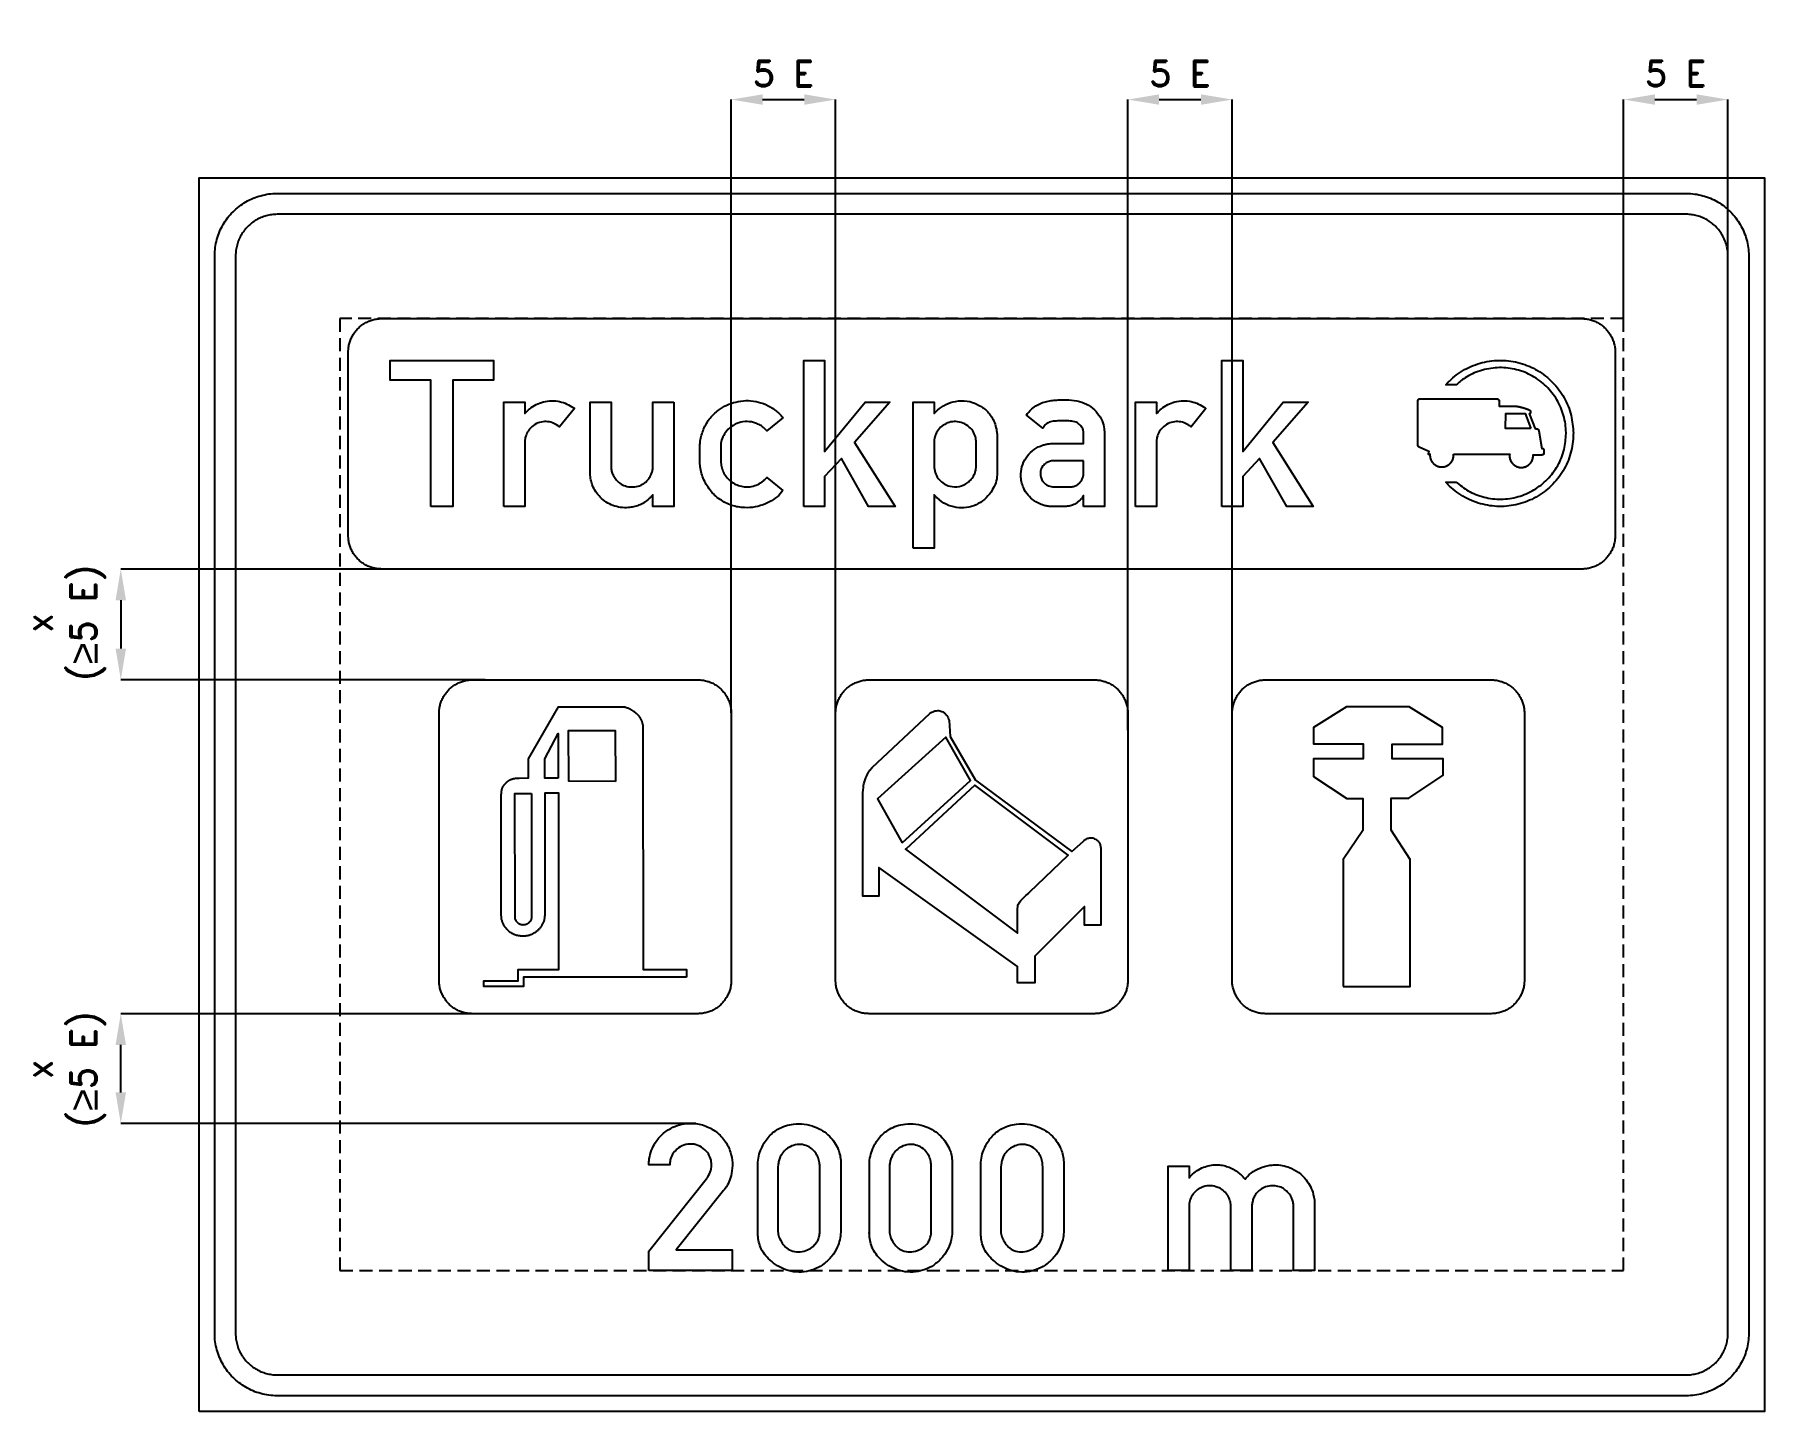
# Model space of a CAD drawing. Header units: millimetres. Extents: x -145 to 3170, y 1107 to 3747.
import ezdxf

# ---------------------------------------------------------------- set-up
doc = ezdxf.new("R2010")
doc.units = ezdxf.units.MM
doc.header["$LTSCALE"] = 5
doc.linetypes.add('ČÁRKOVANÁX2', pattern=[1.5, 1, -0.5])
doc.layers.add('Kóty', color=2, linetype='Continuous')
doc.layers.add('Značka', color=7, linetype='Continuous')
doc.styles.get("Standard").update_dxf_attribs({"font": 'romand.shx', "height": 50})
doc.dimstyles.get("Standard").update_dxf_attribs({"dimtxt": 50, "dimasz": 60, "dimexe": 0.18, "dimexo": 0.0625, "dimgap": 25, "dimtad": 1, "dimdec": 0, "dimzin": 0, "dimdsep": 46, "dimtxsty": 'Standard', "dimcen": 0.09, "dimadec": 0, "dimazin": 0, "dimtfac": 1, "dimtdec": 0, "dimtofl": 0, "dimtmove": 0, "dimatfit": 3, "dimfxl": 1, "dimtolj": 1, "dimtzin": 0, "dimarcsym": 0})

msp = doc.modelspace()

# ---------------------------------------------------------------- texts
at = {"layer": 'Kóty', "char_height": 50, "attachment_point": 5, "rotation": 90}
for insert, width in [((-85.1, 2619.2), 298.893), ((-85.1, 1763.1), 250.091)]:
    msp.add_mtext('\\A1;x\\P({\\fArial|b0|i0|c238|p34;\\H1.08333x;≥\\Fromand|c238;\\H0.92308x;5 E)}', dxfattribs=dict(at, insert=insert, width=width))

# ---------------------------------------------------------------- blocks, each defined once
blk = doc.blocks.new('*D0')
at = {"layer": 'Defpoints', "color": 0, "transparency": 16777216}
for p in [(3099.7, 3622.2), (2899.7, 3202.2), (3099.7, 3202.2)]:
    blk.add_point(p, dxfattribs=at)
at = {"layer": 'Kóty', "color": 0, "lineweight": -2, "transparency": 16777216}
for p, q in [((2899.7, 3202.3), (2899.7, 3622.4)), ((2959.7, 3622.2), (3039.7, 3622.2)), ((3099.7, 3202.3), (3099.7, 3622.4))]:
    blk.add_line(p, q, dxfattribs=at)
at = {"layer": 'Kóty', "color": 0, "transparency": 16777216}
for points in [[(2959.7, 3632.2), (2959.7, 3612.2), (2899.7, 3622.2)], [(3039.7, 3632.2), (3039.7, 3612.2), (3099.7, 3622.2)]]:
    blk.add_solid(points, dxfattribs=at)
at = {"layer": 'Kóty', "color": 0, "transparency": 16777216, "insert": (2999.7, 3672.2), "char_height": 50, "attachment_point": 5}
blk.add_mtext('\\A1;5 E', dxfattribs=at)
blk = doc.blocks.new('*D1')
at = {"layer": 'Defpoints', "color": 0, "transparency": 16777216}
for p in [(1389.7, 3622.2), (1189.7, 2446.6), (1389.7, 2445.7)]:
    blk.add_point(p, dxfattribs=at)
at = {"layer": 'Kóty', "color": 0, "lineweight": -2, "transparency": 16777216}
for p, q in [((1189.7, 2446.7), (1189.7, 3622.4)), ((1249.7, 3622.2), (1329.7, 3622.2)), ((1389.7, 2445.8), (1389.7, 3622.4))]:
    blk.add_line(p, q, dxfattribs=at)
at = {"layer": 'Kóty', "color": 0, "transparency": 16777216}
for points in [[(1249.7, 3632.2), (1249.7, 3612.2), (1189.7, 3622.2)], [(1329.7, 3632.2), (1329.7, 3612.2), (1389.7, 3622.2)]]:
    blk.add_solid(points, dxfattribs=at)
at = {"layer": 'Kóty', "color": 0, "transparency": 16777216, "insert": (1289.7, 3672.2), "char_height": 50, "attachment_point": 5}
blk.add_mtext('\\A1;5 E', dxfattribs=at)
blk = doc.blocks.new('*D2')
at = {"layer": 'Defpoints', "color": 0, "transparency": 16777216}
for p in [(2149.7, 3622.2), (2149.7, 2426.3), (1949.7, 2412.9)]:
    blk.add_point(p, dxfattribs=at)
at = {"layer": 'Kóty', "color": 0, "lineweight": -2, "transparency": 16777216}
for p, q in [((1949.7, 2413), (1949.7, 3622.4)), ((2009.7, 3622.2), (2089.7, 3622.2)), ((2149.7, 2426.4), (2149.7, 3622.4))]:
    blk.add_line(p, q, dxfattribs=at)
at = {"layer": 'Kóty', "color": 0, "transparency": 16777216}
for points in [[(2009.7, 3632.2), (2009.7, 3612.2), (1949.7, 3622.2)], [(2089.7, 3632.2), (2089.7, 3612.2), (2149.7, 3622.2)]]:
    blk.add_solid(points, dxfattribs=at)
at = {"layer": 'Kóty', "color": 0, "transparency": 16777216, "insert": (2049.7, 3672.2), "char_height": 50, "attachment_point": 5}
blk.add_mtext('\\A1;5 E', dxfattribs=at)

# ---------------------------------------------------------------- dimensions: what is measured, and where the dimension line sits
at = {"layer": 'Kóty'}
for base, p1, p2, picture, middle in [((1389.7, 3622.2), (1189.7, 2446.6), (1389.7, 2445.7), '*D1', (1289.7, 3672.2)), ((2149.7, 3622.2), (1949.7, 2412.9), (2149.7, 2426.3), '*D2', (2049.7, 3672.2)), ((3099.7, 3622.2), (2899.7, 3202.2), (3099.7, 3202.2), '*D0', (2999.7, 3672.2))]:
    dim = msp.add_linear_dim(base=base, p1=p1, p2=p2, text='5 E', dimstyle='Standard', dxfattribs=at)
    dim.commit()
    dim.dimension.update_dxf_attribs({"geometry": picture, "text_midpoint": middle})

# ---------------------------------------------------------------- linework, layer by layer
at = {"layer": 'Kóty'}
for p, q in [((683.5, 2722.2), (19.5, 2722.2)), ((19.7, 2662.2), (19.7, 2569.7)), ((717.9, 2509.7), (19.5, 2509.7)), ((740.9, 1869.7), (19.5, 1869.7)), ((19.7, 1718.9), (19.7, 1809.7)), ((1121.6, 1658.9), (19.5, 1658.9))]:
    msp.add_line(p, q, dxfattribs=at)
for points in [[(9.7, 2662.2), (29.7, 2662.2), (19.7, 2722.2)], [(9.7, 2569.7), (29.7, 2569.7), (19.7, 2509.7)], [(9.7, 1809.7), (29.7, 1809.7), (19.7, 1869.7)], [(9.7, 1718.9), (29.7, 1718.9), (19.7, 1658.9)]]:
    msp.add_solid(points, dxfattribs=at)
at = {"layer": 'Značka', "color": 5}
msp.add_lwpolyline([(169.7, 1107.2), (169.7, 3472.2), (3169.7, 3472.2), (3169.7, 1107.2), (169.7, 1107.2)], dxfattribs=at)
for points in [[(319.7, 1137.2), (319.2, 1137.2), (318.7, 1137.2, -0.03218), (303.3, 1138.3, -0.035443), (288, 1141.5, -0.036267), (273.3, 1146.4, -0.03442), (259.4, 1153.4, -0.033721), (246.5, 1162.1, -0.034085), (234.8, 1172.3, -0.034209), (224.5, 1184, -0.034229), (215.9, 1196.9, -0.034044), (209, 1210.8, -0.033412), (203.9, 1225.5, -0.034127), (200.7, 1240.8, -0.036745), (199.7, 1256.3), (199.7, 1256.7), (199.7, 1257.2), (199.7, 3322.2), (199.7, 3322.7), (199.7, 3323.1, -0.032181), (200.8, 3338.6, -0.035446), (203.9, 3353.9, -0.036271), (208.9, 3368.6, -0.034414), (215.9, 3382.5, -0.033711), (224.5, 3395.4, -0.034082), (234.8, 3407, -0.03421), (246.5, 3417.3, -0.034229), (259.4, 3426, -0.034026), (273.3, 3432.9, -0.033416), (288, 3437.9, -0.034113), (303.3, 3441.2, -0.036749), (318.7, 3442.2), (319.2, 3442.2), (319.7, 3442.2), (3019.7, 3442.2), (3020.2, 3442.2), (3020.6, 3442.2, -0.03218), (3036.1, 3441.1, -0.035459), (3051.4, 3437.9, -0.036272), (3066.1, 3433, -0.034417), (3080, 3426, -0.03372), (3092.9, 3417.3, -0.034076), (3104.5, 3407, -0.034204), (3114.8, 3395.4, -0.034215), (3123.5, 3382.5, -0.03402), (3130.4, 3368.6, -0.033415), (3135.4, 3353.9, -0.034111), (3138.7, 3338.6, -0.036748), (3139.7, 3323.1), (3139.7, 3322.7), (3139.7, 3322.2), (3139.7, 1257.2), (3139.7, 1256.7), (3139.7, 1256.3, -0.032179), (3138.6, 1240.8, -0.035457), (3135.4, 1225.5, -0.036267), (3130.5, 1210.8, -0.034424), (3123.5, 1196.9, -0.033731), (3114.8, 1184, -0.034079), (3104.5, 1172.3, -0.034202), (3092.9, 1162, -0.034215), (3080, 1153.4, -0.034038), (3066.1, 1146.5, -0.033411), (3051.4, 1141.5, -0.034125), (3036.1, 1138.2, -0.036744), (3020.6, 1137.2), (3020.2, 1137.2), (3019.7, 1137.2), (319.7, 1137.2)], [(319.7, 1177.2), (3019.7, 1177.2), (3020, 1177.2), (3020.3, 1177.2, 0.032178), (3030.7, 1177.9, 0.035444), (3040.8, 1180, 0.036267), (3050.6, 1183.4, 0.034422), (3059.9, 1188, 0.033731), (3068.5, 1193.8, 0.034071), (3076.3, 1200.6, 0.034205), (3083.1, 1208.4, 0.034223), (3088.9, 1217, 0.034048), (3093.5, 1226.3, 0.033416), (3096.9, 1236.1, 0.034152), (3099, 1246.2, 0.036741), (3099.7, 1256.6), (3099.7, 1256.9), (3099.7, 1257.2), (3099.7, 3322.2), (3099.7, 3322.5), (3099.7, 3322.8, 0.032177), (3099, 3333.2, 0.035443), (3096.9, 3343.3, 0.036259), (3093.5, 3353.1, 0.034425), (3088.9, 3362.4, 0.033741), (3083.1, 3371, 0.034066), (3076.3, 3378.8, 0.034182), (3068.5, 3385.6, 0.034226), (3059.9, 3391.4, 0.034056), (3050.6, 3396, 0.033425), (3040.8, 3399.4, 0.034151), (3030.6, 3401.5, 0.036743), (3020.3, 3402.2), (3020, 3402.2), (3019.7, 3402.2), (319.7, 3402.2), (319.4, 3402.2), (319.1, 3402.2, 0.032179), (308.7, 3401.5, 0.035442), (298.6, 3399.4, 0.03626), (288.8, 3396, 0.034424), (279.5, 3391.4, 0.033731), (270.9, 3385.6, 0.034079), (263.1, 3378.8, 0.034187), (256.3, 3371, 0.034232), (250.5, 3362.4, 0.034052), (245.9, 3353.1, 0.03342), (242.5, 3343.3, 0.034126), (240.4, 3333.1, 0.036746), (239.7, 3322.8), (239.7, 3322.5), (239.7, 3322.2), (239.7, 1257.2), (239.7, 1256.9), (239.7, 1256.6, 0.03218), (240.4, 1246.2, 0.035443), (242.5, 1236.1, 0.036267), (245.8, 1226.3, 0.03442), (250.5, 1217, 0.033721), (256.3, 1208.4, 0.034085), (263.1, 1200.6, 0.03421), (270.9, 1193.8, 0.034229), (279.5, 1188, 0.034044), (288.8, 1183.4, 0.033411), (298.6, 1180, 0.034128), (308.7, 1177.9, 0.036745), (319.1, 1177.2), (319.4, 1177.2), (319.7, 1177.2)], [(1031.8, 1377.2), (1031.8, 1414.6), (1141.4, 1552.5), (1143, 1554.5), (1144.5, 1556.6, 0.082998), (1150.4, 1569, 0.094407), (1151.7, 1582.8, 0.092139), (1148.9, 1595.2, 0.084044), (1141.8, 1606, 0.098141), (1129.4, 1615.6, 0.10606), (1114.4, 1619.7, 0.106181), (1099, 1617.7, 0.099958), (1085.6, 1609.8, 0.083729), (1077.2, 1600.1, 0.091643), (1072.7, 1588.4, 0.026143), (1072.1, 1584.1, 0.008691), (1071.7, 1579.7), (1031.8, 1579.7, -0.003372), (1031.9, 1583.5, -0.010133), (1032.1, 1587.3, -0.059428), (1035.5, 1604.1, -0.058237), (1042.6, 1619.8, -0.072157), (1056, 1637, -0.072214), (1073.6, 1649.7, -0.061496), (1090.5, 1656.7, -0.059927), (1108.6, 1659.4, -0.083063), (1134.4, 1656.3, -0.08705), (1157.9, 1644.9, -0.087766), (1176.8, 1626.8, -0.087799), (1188.2, 1603.5, -0.068487), (1191.8, 1583.6, -0.062418), (1190.1, 1563.3, -0.050694), (1185.7, 1548.3, -0.061835), (1178.2, 1534.8), (1176.7, 1532.7), (1175.1, 1530.7), (1084.2, 1417.2), (1191.7, 1417.2), (1191.7, 1377.2), (1031.8, 1377.2)], [(1031.8, 1377.2), (1031.8, 1414.6), (1141.4, 1552.5), (1143, 1554.5), (1144.5, 1556.6, 0.082992), (1150.4, 1569, 0.094408), (1151.7, 1582.8, 0.092133), (1148.9, 1595.2, 0.084044), (1141.8, 1606, 0.098138), (1129.4, 1615.6, 0.106049), (1114.4, 1619.7, 0.106164), (1099, 1617.7, 0.099955), (1085.6, 1609.8, 0.083723), (1077.2, 1600.1, 0.091646), (1072.7, 1588.4, 0.026142), (1072.1, 1584.1), (1071.7, 1579.7), (1031.8, 1579.7), (1031.9, 1583.5), (1032.1, 1587.3, -0.059426), (1035.5, 1604.1, -0.058239), (1042.6, 1619.8, -0.072154), (1056, 1637, -0.072221), (1073.6, 1649.7, -0.061478), (1090.5, 1656.7, -0.059941), (1108.6, 1659.4, -0.083066), (1134.4, 1656.3, -0.087047), (1157.9, 1644.9, -0.087768), (1176.8, 1626.8, -0.087798), (1188.2, 1603.5, -0.068484), (1191.8, 1583.6, -0.062419), (1190.1, 1563.3, -0.050692), (1185.7, 1548.3, -0.061839), (1178.2, 1534.8), (1176.7, 1532.7), (1175.1, 1530.7), (1084.2, 1417.2), (1191.7, 1417.2), (1191.7, 1377.2), (1031.8, 1377.2)], [(1240.7, 1576.1, -0.001996), (1240.7, 1578.6, -0.005987), (1240.7, 1581.1, -0.049016), (1242.5, 1596.4, -0.049991), (1247.4, 1611.2, -0.079535), (1260.2, 1632.4, -0.089092), (1279.1, 1648, -0.059799), (1293.6, 1654.7, -0.052001), (1309.2, 1658, -0.062014), (1329.6, 1658.1, -0.064515), (1349.3, 1653, -0.055445), (1364.6, 1645.4, -0.055496), (1377.8, 1634.6, -0.051109), (1387.5, 1623, -0.054889), (1394.5, 1609.6, -0.045217), (1398.1, 1598.1, -0.045982), (1399.5, 1586.1, -0.012285), (1399.6, 1582, -0.004098), (1399.5, 1577.8), (1399.5, 1455.8, -0.002287), (1399.5, 1453.3, -0.006861), (1399.5, 1450.8, -0.051764), (1397.6, 1436.2, -0.049681), (1392.8, 1422.3, -0.066785), (1382.4, 1404.8, -0.065906), (1367.7, 1390.6, -0.061086), (1352, 1381, -0.064132), (1334.3, 1375.5, -0.069654), (1314, 1374.5, -0.067458), (1294.2, 1378.9, -0.056815), (1278.2, 1386.4, -0.049577), (1264.1, 1397.3, -0.048061), (1253.4, 1408.8, -0.065887), (1245.7, 1422.3, -0.054764), (1242, 1434.6, -0.042374), (1240.7, 1447.4, -0.009275), (1240.6, 1451.6, -0.003129), (1240.7, 1455.8), (1240.7, 1576.1)], [(1240.7, 1576.1), (1240.7, 1578.6), (1240.7, 1581.1, -0.049016), (1242.5, 1596.4, -0.049997), (1247.4, 1611.2, -0.079532), (1260.2, 1632.4, -0.089088), (1279.1, 1648, -0.059795), (1293.6, 1654.7, -0.05202), (1309.2, 1658, -0.06202), (1329.6, 1658.1, -0.0645), (1349.3, 1653, -0.055439), (1364.6, 1645.4, -0.05549), (1377.8, 1634.6, -0.051119), (1387.5, 1623, -0.054897), (1394.5, 1609.6, -0.045222), (1398.1, 1598.1, -0.045982), (1399.5, 1586.1), (1399.6, 1582), (1399.5, 1577.8), (1399.5, 1455.8), (1399.5, 1453.3), (1399.5, 1450.8, -0.051763), (1397.6, 1436.2, -0.049682), (1392.8, 1422.3, -0.066791), (1382.4, 1404.8, -0.065906), (1367.7, 1390.6, -0.061098), (1352, 1381, -0.064142), (1334.3, 1375.5, -0.06966), (1314, 1374.5, -0.067449), (1294.2, 1378.9, -0.056808), (1278.2, 1386.4, -0.049588), (1264.1, 1397.3, -0.048052), (1253.4, 1408.8, -0.065882), (1245.7, 1422.3, -0.054769), (1242, 1434.6, -0.042376), (1240.7, 1447.4), (1240.6, 1451.6), (1240.7, 1455.8), (1240.7, 1576.1)], [(1454.3, 1576.1, -0.001996), (1454.3, 1578.6, -0.00589), (1454.3, 1581.1, -0.049016), (1456.2, 1596.4, -0.049984), (1461, 1611.2, -0.079543), (1473.9, 1632.4, -0.089089), (1492.8, 1648, -0.059795), (1507.2, 1654.7, -0.052001), (1522.9, 1658, -0.062014), (1543.3, 1658.1, -0.064512), (1563, 1653, -0.055445), (1578.2, 1645.4, -0.055487), (1591.4, 1634.6, -0.051096), (1601.1, 1623, -0.054889), (1608.1, 1609.6, -0.045227), (1611.7, 1598.1, -0.045982), (1613.1, 1586.1, -0.012315), (1613.2, 1582, -0.004127), (1613.1, 1577.8), (1613.1, 1455.8, -0.002384), (1613.2, 1453.3, -0.006959), (1613.1, 1450.8, -0.051781), (1611.3, 1436.2, -0.049689), (1606.5, 1422.3, -0.06679), (1596, 1404.8, -0.065911), (1581.4, 1390.6, -0.061089), (1565.6, 1381, -0.064136), (1548, 1375.5, -0.069655), (1527.6, 1374.5, -0.06746), (1507.8, 1378.9, -0.056817), (1491.8, 1386.4, -0.049581), (1477.7, 1397.3, -0.048067), (1467.1, 1408.8, -0.065881), (1459.3, 1422.3, -0.054754), (1455.6, 1434.6, -0.042355), (1454.3, 1447.4, -0.009246), (1454.3, 1451.6, -0.0031), (1454.3, 1455.8), (1454.3, 1576.1)], [(1454.3, 1576.1), (1454.3, 1578.6), (1454.3, 1581.1, -0.049016), (1456.2, 1596.4, -0.049989), (1461, 1611.2, -0.07954), (1473.9, 1632.4, -0.089085), (1492.8, 1648, -0.059791), (1507.2, 1654.7, -0.05202), (1522.9, 1658, -0.06202), (1543.3, 1658.1, -0.064497), (1563, 1653, -0.055439), (1578.2, 1645.4, -0.055481), (1591.4, 1634.6, -0.051107), (1601.1, 1623, -0.054897), (1608.1, 1609.6, -0.045232), (1611.7, 1598.1, -0.045982), (1613.1, 1586.1), (1613.2, 1582), (1613.1, 1577.8), (1613.1, 1455.8), (1613.2, 1453.3), (1613.1, 1450.8, -0.05178), (1611.3, 1436.2, -0.04969), (1606.5, 1422.3, -0.066796), (1596, 1404.8, -0.065911), (1581.4, 1390.6, -0.061101), (1565.6, 1381, -0.064146), (1548, 1375.5, -0.069661), (1527.6, 1374.5, -0.067451), (1507.8, 1378.9, -0.056811), (1491.8, 1386.4, -0.049592), (1477.7, 1397.3, -0.048058), (1467.1, 1408.8, -0.065876), (1459.3, 1422.3, -0.05476), (1455.6, 1434.6, -0.042358), (1454.3, 1447.4), (1454.3, 1451.6), (1454.3, 1455.8), (1454.3, 1576.1)], [(1668, 1576.1), (1668, 1578.6), (1668, 1581.1, -0.049016), (1669.8, 1596.4, -0.049989), (1674.7, 1611.2, -0.079536), (1687.5, 1632.4, -0.089088), (1706.4, 1648, -0.059795), (1720.9, 1654.7, -0.05202), (1736.5, 1658, -0.06202), (1756.9, 1658.1, -0.064497), (1776.6, 1653, -0.055442), (1791.9, 1645.4, -0.055485), (1805.1, 1634.6, -0.051113), (1814.7, 1623, -0.054897), (1821.8, 1609.6, -0.045241), (1825.3, 1598.1, -0.045982), (1826.8, 1586.1), (1826.9, 1582), (1826.8, 1577.8), (1826.8, 1455.8), (1826.8, 1453.3), (1826.8, 1450.8, -0.05178), (1824.9, 1436.2, -0.049698), (1820.1, 1422.3, -0.066801), (1809.7, 1404.8, -0.065902), (1795, 1390.6, -0.061101), (1779.2, 1381, -0.064142), (1761.6, 1375.5, -0.069661), (1741.3, 1374.5, -0.067451), (1721.5, 1378.9, -0.056811), (1705.5, 1386.4, -0.049588), (1691.4, 1397.3, -0.048052), (1680.7, 1408.8, -0.065882), (1673, 1422.3, -0.054769), (1669.3, 1434.6, -0.042358), (1668, 1447.4), (1667.9, 1451.6), (1668, 1455.8), (1668, 1576.1)], [(1279.1, 1576.1), (1279.1, 1455.8, 0.003198), (1279.1, 1454.1, 0.009625), (1279.1, 1452.4, 0.073875), (1281.1, 1442, 0.059508), (1285.8, 1432.3, 0.070715), (1293.7, 1422.4, 0.094563), (1304.2, 1415.6, 0.108378), (1318.2, 1412.9, 0.08755), (1332.6, 1415.6, 0.078168), (1344, 1421.6, 0.088176), (1352.7, 1430.7, 0.061775), (1356.8, 1438.3, 0.061185), (1358.9, 1446.7, 0.025191), (1359.3, 1451.2, 0.008387), (1359.4, 1455.8), (1359.4, 1576.1, 0.005526), (1359.1, 1580.1, 0.016481), (1358.7, 1584, 0.058306), (1356, 1593.9, 0.064715), (1351, 1602.9, 0.088101), (1341.5, 1612.4, 0.09791), (1329.3, 1617.9, 0.099875), (1315.7, 1618.8, 0.088284), (1302.5, 1614.6, 0.074153), (1292.9, 1608, 0.075687), (1285.7, 1599, 0.052591), (1282.1, 1591.4, 0.046078), (1280, 1583.3, 0.014325), (1279.5, 1579.7), (1279.1, 1576.1)], [(1279.1, 1576.1), (1279.1, 1455.8), (1279.1, 1454.1), (1279.1, 1452.4, 0.073874), (1281.1, 1442.1, 0.059512), (1285.8, 1432.4, 0.070716), (1293.7, 1422.4, 0.09458), (1304.2, 1415.6, 0.108401), (1318.2, 1412.9, 0.087556), (1332.6, 1415.6, 0.078164), (1344, 1421.6, 0.088166), (1352.7, 1430.7, 0.061773), (1356.8, 1438.3, 0.061184), (1358.9, 1446.7, 0.025184), (1359.3, 1451.2), (1359.4, 1455.8), (1359.4, 1576.1), (1359.1, 1580.1), (1358.7, 1584, 0.058309), (1356, 1593.9, 0.064732), (1351, 1602.9, 0.088099), (1341.5, 1612.4, 0.097895), (1329.3, 1617.9, 0.099846), (1315.7, 1618.8, 0.088272), (1302.5, 1614.6, 0.07416), (1292.9, 1608, 0.075678), (1285.7, 1599, 0.052604), (1282.1, 1591.4, 0.046084), (1280, 1583.3), (1279.5, 1579.7), (1279.1, 1576.1)], [(1492.8, 1576.1), (1492.8, 1455.8, 0.003198), (1492.7, 1454.1, 0.009625), (1492.8, 1452.4, 0.073864), (1494.7, 1442, 0.059529), (1499.4, 1432.3, 0.070723), (1507.4, 1422.4, 0.094557), (1517.9, 1415.6, 0.10838), (1531.9, 1412.9, 0.087548), (1546.3, 1415.6, 0.078159), (1557.6, 1421.6, 0.088184), (1566.3, 1430.7, 0.061762), (1570.4, 1438.3, 0.061185), (1572.5, 1446.7, 0.025191), (1572.9, 1451.2, 0.008387), (1573, 1455.8), (1573, 1576.1, 0.005464), (1572.7, 1580.1, 0.016481), (1572.3, 1584, 0.058317), (1569.7, 1593.9, 0.064705), (1564.7, 1602.9, 0.088088), (1555.2, 1612.4, 0.097903), (1542.9, 1617.9, 0.099874), (1529.3, 1618.8, 0.08829), (1516.2, 1614.6, 0.074147), (1506.5, 1608, 0.075671), (1499.3, 1599, 0.052579), (1495.7, 1591.4, 0.046064), (1493.6, 1583.3, 0.014292), (1493.1, 1579.7), (1492.8, 1576.1)], [(1492.8, 1576.1), (1492.8, 1455.8), (1492.7, 1454.1), (1492.8, 1452.4, 0.073863), (1494.7, 1442.1, 0.059533), (1499.4, 1432.4, 0.070724), (1507.4, 1422.4, 0.094574), (1517.9, 1415.6, 0.108403), (1531.9, 1412.9, 0.087554), (1546.3, 1415.6, 0.078155), (1557.6, 1421.6, 0.088174), (1566.3, 1430.7, 0.06176), (1570.4, 1438.3, 0.061184), (1572.5, 1446.7, 0.025184), (1572.9, 1451.2), (1573, 1455.8), (1573, 1576.1), (1572.7, 1580.1), (1572.3, 1584, 0.058321), (1569.7, 1593.9, 0.064723), (1564.7, 1602.9, 0.088086), (1555.2, 1612.4, 0.097888), (1542.9, 1617.9, 0.099845), (1529.3, 1618.8, 0.088277), (1516.2, 1614.6, 0.074153), (1506.5, 1608, 0.075662), (1499.3, 1599, 0.052591), (1495.7, 1591.4, 0.04607), (1493.6, 1583.3), (1493.1, 1579.7), (1492.8, 1576.1)], [(1706.4, 1576.1), (1706.4, 1455.8), (1706.4, 1454.1), (1706.4, 1452.4, 0.073874), (1708.4, 1442.1, 0.059522), (1713.1, 1432.4, 0.070724), (1721, 1422.4, 0.094584), (1731.5, 1415.6, 0.108403), (1745.5, 1412.9, 0.087554), (1759.9, 1415.6, 0.078161), (1771.3, 1421.6, 0.088166), (1780, 1430.7, 0.06176), (1784.1, 1438.3, 0.061184), (1786.2, 1446.7), (1786.6, 1451.2), (1786.7, 1455.8), (1786.7, 1576.1), (1786.4, 1580.1), (1786, 1584, 0.058333), (1783.3, 1593.9, 0.064723), (1778.3, 1602.9, 0.088092), (1768.8, 1612.4, 0.097895), (1756.6, 1617.9, 0.099846), (1743, 1618.8, 0.088275), (1729.8, 1614.6, 0.074165), (1720.2, 1608, 0.075678), (1712.9, 1599, 0.052591), (1709.3, 1591.4, 0.04607), (1707.3, 1583.3), (1706.8, 1579.7), (1706.4, 1576.1)], [(2026.8, 1377.2), (2026.8, 1577.3), (2067, 1577.3), (2067, 1555), (2069.2, 1557.5), (2071.4, 1559.8, -0.053798), (2082.3, 1568.8, -0.054634), (2095, 1575.2, -0.049771), (2107, 1578.7, -0.049908), (2119.6, 1579.9, -0.044598), (2130.7, 1579, -0.045346), (2141.5, 1576.1, -0.04153), (2151.4, 1571.7, -0.034772), (2160.6, 1565.9, -0.023434), (2165.6, 1561.9, -0.033516), (2170.1, 1557.4), (2172.3, 1554.9), (2174.3, 1552.3), (2176.7, 1555.1), (2179.1, 1557.8, -0.072055), (2194.1, 1569.5, -0.066456), (2211.8, 1576.8, -0.035525), (2221.6, 1579, -0.035841), (2231.5, 1579.8, -0.050517), (2245.8, 1578.7, -0.049652), (2259.7, 1574.7, -0.068285), (2277.2, 1565.3, -0.073297), (2291.3, 1551.4, -0.056845), (2299.7, 1538.2, -0.048836), (2305.1, 1523.6), (2306.4, 1518.2), (2307.2, 1512.8), (2307.4, 1510.3), (2307.5, 1507.9), (2307.5, 1377.2), (2267.4, 1377.2), (2267.4, 1499.8), (2267.3, 1501.3), (2267.3, 1502.8, 0.050186), (2266, 1510.3, 0.05088), (2263.3, 1517.4, 0.067722), (2257.7, 1525.9, 0.066943), (2250.1, 1532.7, 0.073527), (2240.1, 1537.8, 0.074318), (2229, 1539.8, 0.080745), (2216.8, 1538.6, 0.080673), (2205.6, 1533.6, 0.070501), (2197.5, 1527, 0.075395), (2191.7, 1518.4, 0.050766), (2189, 1511.2, 0.032979), (2187.5, 1503.5), (2187.4, 1502.5), (2187.2, 1501.4), (2187.2, 1377.2), (2147.1, 1377.2), (2147.1, 1500.6), (2147.1, 1502.3), (2147, 1503.9, 0.07376), (2144.6, 1513.9, 0.069013), (2139.6, 1523, 0.074723), (2131.8, 1531.1, 0.073776), (2122, 1536.7, 0.089059), (2108.2, 1539.8, 0.093655), (2094.3, 1537.8, 0.073311), (2084.8, 1533.4, 0.07113), (2076.9, 1526.5, 0.077015), (2070.5, 1516.5, 0.077988), (2067.3, 1505.1), (2067.1, 1503.6), (2067, 1502.1), (2067, 1377.2), (2026.8, 1377.2)]]:
    msp.add_lwpolyline(points, format="xyb", dxfattribs=at)
at = {"layer": 'Značka', "color": 6, "linetype": 'ČÁRKOVANÁX2', "ltscale": 5}
msp.add_lwpolyline([(2899.7, 3202.2), (439.7, 3202.2), (439.7, 1377.2), (2899.7, 1377.2), (2899.7, 3202.2)], dxfattribs=at)
at = {"layer": 'Značka', "color": 251}
for points in [[(519.7, 2722.2), (519.4, 2722.2), (519.2, 2722.2, -0.032173), (510.9, 2722.8, -0.035436), (502.8, 2724.5, -0.036272), (494.9, 2727.1, -0.034415), (487.5, 2730.9, -0.033736), (480.6, 2735.5, -0.034083), (474.4, 2740.9, -0.034211), (468.9, 2747.2, -0.034226), (464.3, 2754, -0.034036), (460.6, 2761.5, -0.033407), (458, 2769.3, -0.034127), (456.2, 2777.4, -0.036742), (455.7, 2785.7), (455.7, 2785.9), (455.7, 2786.2), (455.7, 3138.2), (455.7, 3138.4), (455.7, 3138.7, -0.03218), (456.3, 3147, -0.035438), (458, 3155.1, -0.036265), (460.6, 3162.9, -0.034426), (464.3, 3170.3, -0.033705), (468.9, 3177.2, -0.034061), (474.4, 3183.4, -0.034223), (480.6, 3188.9, -0.034229), (487.5, 3193.5, -0.034063), (495, 3197.2, -0.033412), (502.8, 3199.9, -0.034112), (510.9, 3201.6, -0.036753), (519.2, 3202.2), (519.4, 3202.2), (519.7, 3202.2), (2819.7, 3202.2), (2819.9, 3202.2), (2820.2, 3202.2, -0.032171), (2828.5, 3201.6, -0.03546), (2836.6, 3199.9, -0.036254), (2844.4, 3197.3, -0.034419), (2851.8, 3193.5, -0.0337), (2858.7, 3188.9, -0.034067), (2864.9, 3183.4, -0.034196), (2870.4, 3177.2, -0.034221), (2875, 3170.3, -0.034055), (2878.7, 3162.9, -0.033407), (2881.4, 3155.1, -0.034112), (2883.1, 3147, -0.036753), (2883.7, 3138.7), (2883.7, 3138.4), (2883.7, 3138.2), (2883.7, 2786.2), (2883.7, 2785.9), (2883.7, 2785.7, -0.032173), (2883.1, 2777.4, -0.035463), (2881.4, 2769.3, -0.036263), (2878.8, 2761.5, -0.034412), (2875, 2754, -0.033716), (2870.4, 2747.2, -0.034086), (2864.9, 2740.9, -0.034174), (2858.7, 2735.4, -0.034233), (2851.8, 2730.9, -0.034029), (2844.4, 2727.1, -0.033416), (2836.6, 2724.5, -0.034124), (2828.5, 2722.7, -0.036738), (2820.2, 2722.2), (2819.9, 2722.2), (2819.7, 2722.2), (519.7, 2722.2)], [(2579, 2888.9, 0.008761), (2590.2, 2880.1, 0.026479), (2602, 2872.3, 0.03845), (2616.8, 2865.1, 0.034336), (2632.5, 2860.1, 0.033218), (2648.8, 2857, 0.034378), (2665.2, 2856.2, 0.034666), (2681.6, 2857.4, 0.034423), (2697.8, 2860.9, 0.034367), (2713.3, 2866.4, 0.034345), (2728, 2873.9, 0.034425), (2741.6, 2883.2, 0.034817), (2753.8, 2894.3, 0.034411), (2764.5, 2906.8, 0.032718), (2773.5, 2920.6, 0.034567), (2780.7, 2935.5, 0.040944), (2785.7, 2951.2, 0.031751), (2788.3, 2966.6, 0.010463), (2789.6, 2982.2), (2789.5, 2983), (2789.5, 2983.8, 0.032781), (2788.3, 3000.3, 0.035734), (2784.8, 3016.4, 0.036484), (2779.4, 3032, 0.034748), (2771.8, 3046.6, 0.034086), (2762.5, 3060.2, 0.034451), (2751.5, 3072.5, 0.034553), (2739, 3083.2, 0.034444), (2725.1, 3092.1, 0.034397), (2710.3, 3099.3, 0.034347), (2694.6, 3104.3, 0.034421), (2678.4, 3107.4, 0.034793), (2661.9, 3108.2, 0.034397), (2645.5, 3106.9, 0.032843), (2629.3, 3103.5, 0.034579), (2613.7, 3098.1, 0.040393), (2599.1, 3090.5, 0.025091), (2588.8, 3083.4, 0.008324), (2578.9, 3075.5), (2559.2, 3075.5), (2562.5, 3079, -0.006796), (2565.9, 3082.5, -0.034328), (2579.7, 3094.4, -0.035123), (2595.1, 3104.4, -0.035311), (2611.6, 3112.3, -0.03459), (2629.1, 3117.9, -0.034285), (2647.1, 3121.3, -0.03443), (2665.4, 3122.2, -0.034477), (2683.6, 3120.8, -0.034439), (2701.6, 3117, -0.034415), (2718.8, 3110.9, -0.034346), (2735.1, 3102.5, -0.03442), (2750.3, 3092.2, -0.034818), (2763.8, 3079.9, -0.034415), (2775.7, 3066, -0.032731), (2785.7, 3050.6, -0.034587), (2793.8, 3034.1, -0.040948), (2799.2, 3016.7, -0.031746), (2802.1, 2999.6, -0.010453), (2803.6, 2982.2), (2803.5, 2981.3), (2803.5, 2980.4, -0.032786), (2802.2, 2962.1, -0.035729), (2798.3, 2944.2, -0.036461), (2792.3, 2926.9, -0.034756), (2783.9, 2910.6, -0.034085), (2773.5, 2895.5, -0.034456), (2761.2, 2881.9, -0.034544), (2747.4, 2870, -0.034429), (2732, 2860, -0.034385), (2715.5, 2852.1, -0.034422), (2698, 2846.5, -0.034427), (2680, 2843.1, -0.034362), (2661.7, 2842.2, -0.034423), (2643.4, 2843.6, -0.034681), (2625.5, 2847.4, -0.034398), (2608.3, 2853.5, -0.033332), (2592, 2861.9, -0.034528), (2576.8, 2872.2, -0.038609), (2563.3, 2884.5), (2561.2, 2886.7), (2559.2, 2888.9), (2579, 2888.9)], [(753.8, 2842.2), (753.8, 3042.3), (794, 3042.3), (794, 3020.1), (797.4, 3023.7), (800.8, 3027.2, -0.059425), (812.4, 3035.7, -0.056248), (825.7, 3041.4, -0.061459), (841.3, 3044.6, -0.062526), (857.1, 3043.8, -0.056656), (871.3, 3039.9, -0.054486), (884.2, 3033.1), (886.6, 3031.6), (889, 3029.9), (860.5, 2994.6), (857.8, 2996.6), (855, 2998.5, 0.073537), (844, 3003.4, 0.081608), (832, 3004.7, 0.089317), (819.3, 3002.2, 0.087658), (808.3, 2995.6, 0.074691), (800.8, 2987.3, 0.06977), (796, 2977.3, 0.02807), (794.9, 2973.4, 0.034189), (794.2, 2969.5, 0.010138), (794.1, 2968.1, 0.003386), (794, 2966.6), (794, 2842.2), (753.8, 2842.2)], [(1079.5, 3042.3), (1079.5, 2842.2), (1039.6, 2842.2), (1039.6, 2864.2), (1035.8, 2860.4, -0.012636), (1032, 2856.8, -0.040899), (1022.6, 2849.6, -0.050594), (1012.1, 2844.3, -0.044083), (1002.5, 2841.4, -0.036416), (992.5, 2840, -0.051778), (977.5, 2840.3, -0.059753), (963, 2844, -0.060317), (949.8, 2850.5, -0.057515), (938.6, 2859.9, -0.051901), (930.1, 2870.3, -0.051171), (924, 2882.3, -0.03651), (921.1, 2891, -0.04011), (919.6, 2900, -0.006776), (919.4, 2902), (919.3, 2903.9), (919.3, 3042.3), (959.5, 3042.3), (959.5, 2918.9, 0.003939), (959.4, 2917.4, 0.011779), (959.5, 2915.8, 0.072605), (961, 2907.8, 0.052956), (964.5, 2900.2, 0.052693), (969.6, 2892.8, 0.06009), (976.3, 2886.8, 0.079299), (986.7, 2881.5, 0.076678), (998.4, 2879.5, 0.081961), (1011, 2880.9, 0.086431), (1022.2, 2886.4, 0.070436), (1029.9, 2893.2, 0.062495), (1035.5, 2901.8, 0.045098), (1038.1, 2908.3, 0.056317), (1039.4, 2915, 0.008538), (1039.5, 2916.2, 0.002774), (1039.5, 2917.5), (1039.5, 3042.3), (1079.5, 3042.3)], [(1288.6, 2872.4), (1286.1, 2869.4), (1283.6, 2866.5, -0.058238), (1270.5, 2855.4, -0.050305), (1255.3, 2847.3, -0.057727), (1235.7, 2841.2, -0.060684), (1215.2, 2839.8, -0.074223), (1190.5, 2844.2, -0.075684), (1168.1, 2855.7, -0.07754), (1149, 2873.5, -0.072823), (1136.1, 2896.2, -0.04015), (1131.8, 2908.7, -0.047417), (1129.8, 2921.6, -0.005019), (1129.7, 2923.3), (1129.7, 2925), (1129.7, 2961.2), (1129.8, 2963), (1130, 2964.8, -0.030833), (1132.1, 2976.2, -0.033328), (1135.6, 2987.2, -0.072565), (1147.5, 3009.2, -0.076162), (1165.4, 3026.8, -0.057163), (1181, 3036.4, -0.052825), (1198.4, 3042.3, -0.054886), (1217.7, 3045, -0.058021), (1237.1, 3043.2, -0.058227), (1255.8, 3037.4, -0.055255), (1272.7, 3027.5, -0.029566), (1280.2, 3021.6, -0.03528), (1286.8, 3014.7), (1287.8, 3013.5), (1288.8, 3012.3), (1258, 2986.8), (1255.7, 2989.3), (1253.3, 2991.7, 0.054717), (1245.2, 2997.8, 0.053212), (1236, 3002, 0.082153), (1220.1, 3004.9, 0.087304), (1204.3, 3002.5, 0.08747), (1190.1, 2995.4, 0.079816), (1178.9, 2983.9, 0.070349), (1172.3, 2972.3, 0.08861), (1169.8, 2959.4, 0.006589), (1169.7, 2958.2, 0.002248), (1169.7, 2957.1), (1169.7, 2927.7), (1169.8, 2927), (1169.9, 2926.3, 0.014082), (1170.5, 2921.2, 0.025938), (1171.6, 2916.2, 0.063645), (1175.5, 2906.1, 0.057797), (1181.9, 2897.2, 0.062193), (1190.7, 2889, 0.06414), (1201.3, 2883.3, 0.058228), (1211.7, 2880.3, 0.057221), (1222.5, 2879.8, 0.065843), (1234.7, 2882, 0.071398), (1245.8, 2887.4, 0.032137), (1250.7, 2891, 0.020846), (1255.2, 2895), (1256.7, 2896.5), (1258.1, 2897.9), (1288.6, 2872.4)], [(1538.6, 2762.2), (1538.6, 3042.2), (1578.6, 3042.2), (1578.6, 3020.2), (1581.6, 3023.4, -0.012274), (1584.8, 3026.5, -0.070977), (1600.9, 3037.5, -0.075953), (1619.6, 3043.5, -0.087179), (1641.5, 3044.1, -0.085944), (1662.5, 3037.1, -0.080679), (1679.3, 3025.3, -0.08413), (1691.3, 3008.7, -0.051004), (1696.2, 2996.8, -0.041497), (1698.7, 2984.3), (1698.9, 2982.7), (1699.1, 2981.2), (1699.1, 2905.7, -0.00228), (1699.2, 2904.1, -0.006774), (1699.2, 2902.5, -0.076213), (1696.5, 2887.6, -0.059249), (1690, 2873.8, -0.068117), (1678.3, 2858.7, -0.073724), (1663, 2847.6, -0.075627), (1645.2, 2840.9, -0.076003), (1626.1, 2839.7, -0.07973), (1606.1, 2844.2, -0.079497), (1588.7, 2854.5, -0.022988), (1584.6, 2858, -0.024601), (1580.9, 2861.9), (1579.7, 2863.3), (1578.6, 2864.7), (1578.5, 2762.2), (1538.6, 2762.2)], [(1864.6, 2842.2), (1864.6, 2863, -0.005723), (1862.8, 2860.2, -0.017438), (1860.9, 2857.5, -0.039281), (1856.9, 2853.2, -0.035828), (1852.3, 2849.4, -0.060177), (1843.9, 2844.7, -0.077991), (1834.7, 2842.5, -0.014353), (1832.6, 2842.3, -0.004781), (1830.6, 2842.2), (1803.5, 2842.2), (1802.2, 2842.2), (1800.9, 2842.2, -0.039426), (1793.3, 2843.1, -0.036766), (1785.9, 2845.1, -0.049511), (1775.9, 2849.4, -0.046914), (1766.9, 2855.7, -0.065508), (1756.1, 2867, -0.069537), (1748.6, 2880.8, -0.055291), (1745.4, 2892.4, -0.05338), (1744.7, 2904.4, -0.079724), (1748.2, 2922.8, -0.083378), (1757.4, 2939.1, -0.07966), (1770.3, 2951.6, -0.074377), (1786.3, 2959.5, -0.032361), (1792.9, 2961.4, -0.039897), (1799.7, 2962.4), (1801.9, 2962.5), (1804.1, 2962.5), (1864.7, 2962.5), (1864.7, 2984.2, 0.004545), (1864.6, 2985.6, 0.013713), (1864.4, 2987, 0.097535), (1861.2, 2994.8, 0.100802), (1855.3, 3000.8, 0.115416), (1845.2, 3005.1, 0.041489), (1834, 3006.1, 0.010065), (1824.3, 3006.3, 0.009938), (1814.7, 3006, 0.038428), (1804.1, 3004.9, 0.106446), (1794.6, 3001.1, 0.056403), (1791.2, 2998.3, 0.053466), (1788.4, 2994.9, 0.012374), (1787.7, 2993.7), (1787, 2992.5), (1755.4, 3017.3), (1757.5, 3020.2, -0.012928), (1759.7, 3023.1, -0.055263), (1768.3, 3031.5, -0.053324), (1778.6, 3037.9, -0.045313), (1789.1, 3042.2, -0.035866), (1800.1, 3044.7, -0.024225), (1810.7, 3045.9, -0.011706), (1821.5, 3046.4, -0.02804), (1841.9, 3046, -0.066266), (1861.6, 3041.9, -0.075914), (1878.2, 3033.5, -0.077632), (1891.8, 3020.5, -0.069941), (1900.2, 3006.4, -0.07329), (1904.3, 2990.7, -0.010251), (1904.6, 2987.9, -0.003422), (1904.8, 2985), (1904.8, 2842.2), (1864.6, 2842.2)], [(1964.3, 2842.2), (1964.3, 3042.3), (2004.6, 3042.3), (2004.6, 3020.1, -0.005358), (2007.9, 3023.7, -0.016107), (2011.4, 3027.2, -0.059435), (2022.9, 3035.7, -0.056248), (2036.2, 3041.4, -0.06146), (2051.8, 3044.6, -0.062527), (2067.6, 3043.8, -0.056656), (2081.8, 3039.9, -0.054482), (2094.8, 3033.1, -0.008117), (2097.1, 3031.6, -0.002711), (2099.5, 3029.9), (2071, 2994.6, 0.005104), (2068.3, 2996.6, 0.015374), (2065.6, 2998.5, 0.073537), (2054.5, 3003.4, 0.081607), (2042.5, 3004.7, 0.089316), (2029.9, 3002.2, 0.087653), (2018.8, 2995.6, 0.074684), (2011.3, 2987.3, 0.06979), (2006.5, 2977.3, 0.028055), (2005.4, 2973.4, 0.034235), (2004.8, 2969.5, 0.01018), (2004.7, 2968.1, 0.003386), (2004.6, 2966.6), (2004.6, 2842.2), (1964.3, 2842.2)], [(1578.5, 2966), (1578.5, 2919.2), (1578.5, 2918.1, 0.005766), (1578.6, 2916.9, 0.083597), (1581.5, 2904.3, 0.086716), (1588.5, 2893.3, 0.083559), (1597.4, 2885.5, 0.082166), (1608.4, 2881, 0.113782), (1626.6, 2880.6, 0.120309), (1643, 2888, 0.064964), (1649.7, 2894.3, 0.054065), (1654.7, 2901.9, 0.044645), (1657.4, 2908.2, 0.063842), (1658.7, 2914.8, 0.0111), (1658.8, 2916.2, 0.00378), (1658.8, 2917.6), (1658.8, 2966.4, 0.003348), (1658.8, 2968, 0.010042), (1658.7, 2969.7, 0.090542), (1655.5, 2981.6, 0.08375), (1648.3, 2991.9, 0.093521), (1637, 3000.5, 0.09352), (1623.5, 3004.5, 0.084874), (1610.7, 3004.1, 0.083756), (1598.8, 2999.5, 0.083357), (1588.7, 2991.5, 0.085731), (1581.8, 2980.7, 0.040589), (1579.8, 2975.3, 0.04051), (1578.8, 2969.7, 0.009839), (1578.6, 2967.9, 0.003259), (1578.5, 2966)], [(1864.6, 2929.9), (1807.9, 2929.9), (1806.4, 2929.8), (1804.9, 2929.6, 0.059818), (1798.1, 2927.9, 0.073875), (1792, 2924.5, 0.097427), (1785.8, 2918, 0.097492), (1782.6, 2909.6, 0.092826), (1782.3, 2901.2, 0.087061), (1785, 2893.2, 0.077273), (1789.4, 2887.1, 0.084525), (1795.3, 2882.7, 0.055376), (1800.1, 2880.9, 0.040517), (1805.2, 2879.9), (1806.6, 2879.8), (1807.9, 2879.6), (1840.2, 2879.6), (1841.3, 2879.7), (1842.3, 2879.8, 0.065742), (1848.9, 2881.6, 0.074581), (1854.8, 2885, 0.076261), (1859.7, 2890, 0.061157), (1863, 2896.2, 0.030201), (1864, 2898.7, 0.049488), (1864.5, 2901.3, 0.01513), (1864.5, 2902.2, 0.005049), (1864.6, 2903.2), (1864.6, 2929.9)], [(693.7, 1869.7), (693.4, 1869.7), (693.2, 1869.7, -0.032173), (684.9, 1870.3, -0.035434), (676.8, 1872, -0.03627), (669, 1874.6, -0.034419), (661.5, 1878.4, -0.033722), (654.7, 1883, -0.034075), (648.4, 1888.4, -0.034198), (642.9, 1894.7, -0.034241), (638.4, 1901.6, -0.034039), (634.6, 1909, -0.033426), (632, 1916.8, -0.034127), (630.2, 1924.9, -0.036738), (629.7, 1933.2), (629.7, 1933.4), (629.7, 1933.7), (629.7, 2445.7), (629.7, 2445.9), (629.7, 2446.2, -0.032173), (630.3, 2454.5, -0.035434), (632, 2462.6, -0.036277), (634.6, 2470.4, -0.034413), (638.4, 2477.8, -0.03374), (643, 2484.7, -0.034076), (648.4, 2490.9, -0.034203), (654.7, 2496.4, -0.034241), (661.5, 2501, -0.034029), (669, 2504.7, -0.033421), (676.8, 2507.4, -0.034127), (684.9, 2509.1, -0.036738), (693.2, 2509.7), (693.4, 2509.7), (693.7, 2509.7), (1125.7, 2509.7), (1125.9, 2509.7), (1126.2, 2509.7, -0.032173), (1134.5, 2509.1, -0.035434), (1142.6, 2507.4, -0.036277), (1150.4, 2504.8, -0.034413), (1157.8, 2501, -0.03374), (1164.7, 2496.4, -0.034076), (1170.9, 2490.9, -0.034203), (1176.4, 2484.7, -0.034241), (1181, 2477.8, -0.034029), (1184.7, 2470.4, -0.033421), (1187.4, 2462.6, -0.034127), (1189.1, 2454.5, -0.036738), (1189.7, 2446.2), (1189.7, 2445.9), (1189.7, 2445.7), (1189.7, 1933.7), (1189.7, 1933.4), (1189.7, 1933.2, -0.032174), (1189.1, 1924.9, -0.035437), (1187.4, 1916.8, -0.036274), (1184.8, 1909, -0.034413), (1181, 1901.6, -0.033732), (1176.4, 1894.7, -0.034081), (1170.9, 1888.4, -0.03422), (1164.7, 1882.9, -0.034229), (1157.8, 1878.4, -0.034029), (1150.4, 1874.6, -0.033407), (1142.6, 1872, -0.03412), (1134.5, 1870.3, -0.036746), (1126.2, 1869.7), (1125.9, 1869.7), (1125.7, 1869.7), (693.7, 1869.7)], [(1453.7, 1869.7), (1453.4, 1869.7), (1453.2, 1869.7, -0.032173), (1444.9, 1870.3, -0.035434), (1436.8, 1872, -0.03627), (1429, 1874.6, -0.034419), (1421.5, 1878.4, -0.033722), (1414.7, 1883, -0.034075), (1408.4, 1888.4, -0.034198), (1402.9, 1894.7, -0.034241), (1398.4, 1901.6, -0.034039), (1394.6, 1909, -0.033426), (1392, 1916.8, -0.034127), (1390.2, 1924.9, -0.036738), (1389.7, 1933.2), (1389.7, 1933.4), (1389.7, 1933.7), (1389.7, 2445.7), (1389.7, 2445.9), (1389.7, 2446.2, -0.032173), (1390.3, 2454.5, -0.035434), (1392, 2462.6, -0.036277), (1394.6, 2470.4, -0.034413), (1398.4, 2477.8, -0.03374), (1403, 2484.7, -0.034076), (1408.4, 2490.9, -0.034203), (1414.7, 2496.4, -0.034241), (1421.5, 2501, -0.034029), (1429, 2504.7, -0.033421), (1436.8, 2507.4, -0.034127), (1444.9, 2509.1, -0.036738), (1453.2, 2509.7), (1453.4, 2509.7), (1453.7, 2509.7), (1885.7, 2509.7), (1885.9, 2509.7), (1886.2, 2509.7, -0.032173), (1894.5, 2509.1, -0.035434), (1902.6, 2507.4, -0.036277), (1910.4, 2504.8, -0.034413), (1917.8, 2501, -0.03374), (1924.7, 2496.4, -0.034076), (1930.9, 2490.9, -0.034203), (1936.4, 2484.7, -0.034241), (1941, 2477.8, -0.034029), (1944.7, 2470.4, -0.033421), (1947.4, 2462.6, -0.034127), (1949.1, 2454.5, -0.036738), (1949.7, 2446.2), (1949.7, 2445.9), (1949.7, 2445.7), (1949.7, 1933.7), (1949.7, 1933.4), (1949.7, 1933.2, -0.032174), (1949.1, 1924.9, -0.035437), (1947.4, 1916.8, -0.036274), (1944.8, 1909, -0.034413), (1941, 1901.6, -0.033732), (1936.4, 1894.7, -0.034081), (1930.9, 1888.4, -0.03422), (1924.7, 1882.9, -0.034229), (1917.8, 1878.4, -0.034029), (1910.4, 1874.6, -0.033407), (1902.6, 1872, -0.03412), (1894.5, 1870.3, -0.036746), (1886.2, 1869.7), (1885.9, 1869.7), (1885.7, 1869.7), (1453.7, 1869.7)], [(2213.7, 1869.7), (2213.4, 1869.7), (2213.2, 1869.7, -0.032173), (2204.9, 1870.3, -0.035434), (2196.8, 1872, -0.03627), (2189, 1874.6, -0.034419), (2181.5, 1878.4, -0.033722), (2174.7, 1883, -0.034075), (2168.4, 1888.4, -0.034198), (2162.9, 1894.7, -0.034241), (2158.4, 1901.6, -0.034039), (2154.6, 1909, -0.033426), (2152, 1916.8, -0.034127), (2150.2, 1924.9, -0.036738), (2149.7, 1933.2), (2149.7, 1933.4), (2149.7, 1933.7), (2149.7, 2445.7), (2149.7, 2445.9), (2149.7, 2446.2, -0.032173), (2150.3, 2454.5, -0.035434), (2152, 2462.6, -0.036277), (2154.6, 2470.4, -0.034413), (2158.4, 2477.8, -0.03374), (2163, 2484.7, -0.034076), (2168.4, 2490.9, -0.034203), (2174.7, 2496.4, -0.034241), (2181.5, 2501, -0.034029), (2189, 2504.7, -0.033421), (2196.8, 2507.4, -0.034127), (2204.9, 2509.1, -0.036738), (2213.2, 2509.7), (2213.4, 2509.7), (2213.7, 2509.7), (2645.7, 2509.7), (2645.9, 2509.7), (2646.2, 2509.7, -0.032171), (2654.5, 2509.1, -0.035431), (2662.6, 2507.4, -0.036268), (2670.4, 2504.8, -0.034419), (2677.8, 2501, -0.033723), (2684.7, 2496.4, -0.034056), (2690.9, 2490.9, -0.034225), (2696.4, 2484.7, -0.034229), (2701, 2477.8, -0.034055), (2704.7, 2470.4, -0.033407), (2707.4, 2462.6, -0.034112), (2709.1, 2454.5, -0.036753), (2709.7, 2446.2), (2709.7, 2445.9), (2709.7, 2445.7), (2709.7, 1933.7), (2709.7, 1933.4), (2709.7, 1933.2, -0.032174), (2709.1, 1924.9, -0.035466), (2707.4, 1916.8, -0.036261), (2704.8, 1909, -0.034412), (2701, 1901.6, -0.033708), (2696.4, 1894.7, -0.034091), (2690.9, 1888.4, -0.034191), (2684.7, 1882.9, -0.034221), (2677.8, 1878.4, -0.034029), (2670.4, 1874.6, -0.033402), (2662.6, 1872, -0.034116), (2654.5, 1870.3, -0.036746), (2646.2, 1869.7), (2645.9, 1869.7), (2645.7, 1869.7), (2213.7, 1869.7)], [(1103.8, 1939.5), (791.8, 1940), (791.8, 1921.7), (715.6, 1921.7), (715.6, 1932.5), (781.5, 1932.5), (781.5, 1954.1), (859.1, 1954.1), (859.1, 2292.3), (832.3, 2292.3), (832.3, 2061.2), (832.3, 2058.9), (832.3, 2058.7), (832.3, 2058.6), (832.1, 2057.8), (832, 2056.9), (831.9, 2056.1), (831.9, 2055.4), (831.8, 2054.6), (831.7, 2053.9), (831.7, 2053.3), (831.6, 2052.8), (831.5, 2052.1), (831.4, 2051.4), (831.1, 2050.1), (830.9, 2048.9), (830.6, 2047.9), (830.2, 2046.8), (829.8, 2045.8), (829.4, 2044.7), (829.1, 2043.9), (828.7, 2043), (828.1, 2042), (827.6, 2041), (826.9, 2039.7), (826.2, 2038.4), (825.5, 2037.3), (824.8, 2036.3), (824.1, 2035.3), (823.4, 2034.4), (822.8, 2033.6), (822.2, 2032.9), (821.4, 2032), (820.5, 2031.2), (819.5, 2030), (818.4, 2028.9), (817.4, 2028), (816.3, 2027.1), (815.3, 2026.3), (814.2, 2025.5), (813.3, 2025), (812.4, 2024.4), (811.3, 2023.8), (810.2, 2023.2), (808.8, 2022.4), (807.4, 2021.6, -0.016153), (806.2, 2021.1), (805, 2020.6), (803.8, 2020.2), (802.6, 2019.8), (801.7, 2019.6, -0.011479), (800.7, 2019.3, -0.010855), (799.6, 2019.1), (798.4, 2018.9), (796.6, 2018.7, -0.011278), (794.8, 2018.4, -0.012123), (793.3, 2018.3, -0.01035), (791.8, 2018.2, -0.009292), (790.3, 2018.2, -0.008924), (788.8, 2018.3, -0.008189), (787.6, 2018.4, -0.01028), (786.4, 2018.5, -0.009008), (784.9, 2018.7), (783.4, 2018.9), (781.5, 2019.2, -0.015196), (779.6, 2019.5, -0.018114), (778, 2019.9, -0.013521), (776.4, 2020.4, -0.011874), (774.8, 2020.9, -0.012614), (773.2, 2021.6), (772, 2022.1), (770.8, 2022.8, -0.014635), (769.3, 2023.6), (767.8, 2024.6), (766.3, 2025.6), (764.9, 2026.8), (763.7, 2027.8), (762.5, 2028.8), (761.4, 2029.9), (760.3, 2031), (759.4, 2032), (758.6, 2032.9), (757.5, 2034.1), (756.6, 2035.4), (755.5, 2036.9), (754.6, 2038.4), (753.9, 2039.7), (753.2, 2041), (752.5, 2042.3), (752, 2043.6), (751.5, 2044.7), (751.2, 2045.8), (750.8, 2047.1), (750.4, 2048.5), (750, 2049.8), (749.6, 2051), (749.4, 2052.2), (749.3, 2053.3), (749.2, 2054.5), (749.1, 2055.6), (749.1, 2056.6), (749, 2057.5), (749, 2058.7), (749, 2059.8), (749, 2061), (749, 2062.1), (749, 2063), (749, 2063.9), (749, 2064.8), (749, 2065.7), (749, 2066.4), (749, 2067), (749, 2067.8), (749, 2068.5), (749, 2068.6), (749, 2068.7), (749, 2279.7), (749, 2286.7), (749, 2286.8), (749, 2287), (749, 2288), (749, 2289.1), (749, 2290), (749.1, 2291), (749.1, 2291.9), (749.2, 2292.9), (749.2, 2293.6), (749.3, 2294.3), (749.4, 2295.2), (749.5, 2296.1), (749.7, 2297.3), (749.9, 2298.5), (750.2, 2299.6), (750.4, 2300.6), (750.7, 2301.6), (751.1, 2302.6), (751.4, 2303.4), (751.8, 2304.2, -0.016588), (752.2, 2305.1, -0.023064), (752.8, 2306, -0.015302), (753.3, 2306.6), (753.8, 2307.3), (754.3, 2307.9), (754.7, 2308.4), (755.2, 2309), (755.6, 2309.6), (756, 2310), (756.4, 2310.5), (757, 2311), (757.5, 2311.6), (758.6, 2312.7, -0.015439), (759.7, 2313.9, -0.017871), (760.7, 2314.8, -0.013473), (761.7, 2315.6, -0.012031), (762.8, 2316.4, -0.013572), (764, 2317.1, -0.012757), (764.9, 2317.6, -0.015699), (765.8, 2318.1, -0.015304), (767.1, 2318.6), (768.3, 2319.1), (769.5, 2319.6, -0.014859), (770.7, 2320, -0.015035), (771.7, 2320.2, -0.011316), (772.7, 2320.5, -0.009865), (773.6, 2320.6, -0.010843), (774.6, 2320.8, -0.008333), (775.4, 2320.9, -0.006634), (776.2, 2320.9, -0.007127), (777.1, 2321, -0.009003), (777.9, 2321), (778, 2321), (778.2, 2321), (783.4, 2321.5), (800.8, 2321.9), (800.8, 2358.1), (858.6, 2457.7), (985.7, 2457.7), (985.8, 2457.7), (985.9, 2457.6), (986.6, 2457.3), (987.4, 2457.1), (988.1, 2456.9), (988.8, 2456.6), (989.5, 2456.4), (990.2, 2456.2), (990.8, 2456), (991.3, 2455.9), (992, 2455.6), (992.7, 2455.3, -0.018089), (993.8, 2454.9), (994.8, 2454.3), (995.7, 2453.9), (996.6, 2453.4), (997.5, 2453), (998.4, 2452.5), (999, 2452.1), (999.7, 2451.7), (1000.4, 2451.2), (1001.2, 2450.6), (1002.1, 2450), (1003.1, 2449.3), (1003.8, 2448.7), (1004.5, 2448.2), (1005.2, 2447.6), (1005.8, 2447), (1006.4, 2446.6), (1006.9, 2446.1), (1007.6, 2445.6), (1008.3, 2445, -0.019757), (1009.1, 2444.2), (1009.9, 2443.3), (1010.6, 2442.6), (1011.3, 2441.9), (1011.9, 2441.1), (1012.5, 2440.4), (1013, 2439.8), (1013.4, 2439.1), (1013.9, 2438.3), (1014.4, 2437.5), (1015.2, 2436.1), (1016, 2434.7), (1016.6, 2433.5), (1017.2, 2432.3), (1017.7, 2431.1), (1018.2, 2429.8), (1018.5, 2428.8), (1018.9, 2427.8), (1019.2, 2426.6), (1019.5, 2425.3), (1019.7, 2424.1), (1019.9, 2422.9), (1020, 2421.9), (1020.1, 2420.9), (1020.2, 2420), (1020.3, 2419), (1020.4, 2418.2), (1020.4, 2417.4), (1020.5, 2416.5), (1020.5, 2415.7), (1020.5, 2415.6), (1020.5, 2415.4), (1021, 1954.1), (1103.8, 1954.1), (1103.8, 1940), (1103.8, 1939.5)], [(1601.7, 2442.7), (1602.3, 2442), (1602.8, 2441.4, -0.037116), (1604.1, 2439.2), (1605.2, 2436.9), (1606.1, 2434.4), (1607, 2431.7), (1609.2, 2401.3), (1657.8, 2317.4), (1842.4, 2180.4), (1864, 2199.8), (1866.3, 2201.8), (1868.8, 2203.7, -0.037655), (1871.5, 2205.3, -0.045771), (1874.5, 2206.4, -0.049678), (1877.5, 2206.9, -0.053061), (1880.6, 2206.9, -0.060785), (1884.3, 2206, -0.043663), (1887.8, 2204.3, -0.04479), (1891.1, 2202, -0.065869), (1893.8, 2199.2, -0.091119), (1896.4, 2193.8, -0.027407), (1897.7, 2187.6), (1897.7, 2039.6), (1866.7, 2039.6), (1866.7, 2074.9), (1771.7, 1979.9), (1771.7, 1929.1), (1738.5, 1929.1), (1738.5, 1960.1), (1472.6, 2150), (1472.6, 2094.8), (1441.7, 2094.8), (1441.7, 2287.6), (1441.7, 2290), (1441.7, 2292.3), (1441.7, 2292.4), (1441.7, 2292.5), (1442, 2295.2), (1442.2, 2297.8), (1442.8, 2304, -0.03325), (1443.8, 2310.1, -0.023667), (1445, 2314.1), (1446.3, 2318), (1447.7, 2321.8), (1449.2, 2325.6), (1450.6, 2328.6), (1452.1, 2331.5, -0.028423), (1455.5, 2336.7), (1459.4, 2341.7), (1570.5, 2445), (1573, 2446.9, -0.035431), (1575.7, 2448.5, -0.04085), (1578.3, 2449.6, -0.033768), (1581.2, 2450.3, -0.086992), (1589.4, 2450.4, -0.123156), (1596.8, 2447.3, -0.047466), (1599.4, 2445.1), (1601.7, 2442.7)], [(806.9, 2291.9), (806.9, 2057.9), (806.9, 2053.7), (806.9, 2053.6), (806.9, 2053.5), (806.7, 2053), (806.6, 2052.4), (806.5, 2051.9), (806.4, 2051.5), (806.3, 2051), (806.2, 2050.5), (806.1, 2050.2), (805.9, 2049.9), (805.8, 2049.5), (805.6, 2049.1), (805.5, 2049.1), (805.5, 2049), (805.5, 2048.9), (805.4, 2048.9), (805.4, 2048.7), (805.3, 2048.6), (805.2, 2048.3), (805.1, 2048), (804.8, 2047.6), (804.6, 2047.2), (804.3, 2046.8), (804, 2046.4), (803.7, 2046.1), (803.5, 2045.9), (803.1, 2045.6), (802.8, 2045.3), (802.7, 2045.3), (802.7, 2045.2), (802.6, 2045.2), (802.5, 2045.1), (802.4, 2044.9), (802.3, 2044.7), (801.9, 2044.4), (801.6, 2044), (801.1, 2043.5), (800.6, 2043), (800, 2042.6), (799.5, 2042.2), (799.1, 2041.9), (798.6, 2041.6), (798.1, 2041.3), (797.5, 2041, -0.040775), (796.1, 2040.5, -0.018422), (794.7, 2040.2, -0.00994), (793.5, 2039.9, -0.017178), (792.3, 2039.8, -0.019936), (791.1, 2039.7, -0.018832), (789.9, 2039.7, -0.016569), (789, 2039.8, -0.020687), (788, 2039.9, -0.023196), (786.9, 2040.2), (785.7, 2040.5, -0.014323), (784.6, 2041, -0.029341), (783.5, 2041.5, -0.026976), (782.7, 2041.9), (781.9, 2042.5), (781.1, 2043.2), (780.4, 2043.8), (779.9, 2044.4), (779.4, 2045), (778.8, 2045.8), (778.2, 2046.7), (777.9, 2047.2), (777.5, 2047.7), (777.3, 2048.1), (777, 2048.5), (776.7, 2048.9), (776.5, 2049.4), (776.3, 2049.7), (776.2, 2050), (776, 2050.5), (775.8, 2050.9), (775.7, 2051.4), (775.6, 2052), (775.5, 2052.4), (775.5, 2052.9), (775.4, 2053.4), (775.4, 2053.9), (775.4, 2054.3), (775.4, 2054.7), (775.4, 2055.1), (775.4, 2055.4), (775.4, 2055.5), (775.4, 2055.6), (775.4, 2059.3), (774.9, 2291.9), (806.9, 2291.9)], [(1524, 2184.8), (1523.5, 2185.4), (1738, 2024.1), (1738, 2058.9), (1738, 2065.6, -0.021105), (1738.5, 2072.3, -0.030738), (1739.2, 2076.8, -0.057366), (1740.7, 2081, -0.044123), (1742.4, 2083.9), (1744.6, 2086.5), (1747.8, 2089.9), (1751.2, 2093.2), (1752.9, 2094.8), (1754.5, 2096.3), (1756.8, 2098.4), (1759.1, 2100.4), (1760.1, 2101.5), (1761.2, 2102.6), (1835.3, 2173.9), (1656.7, 2308), (1524, 2184.8)]]:
    msp.add_lwpolyline(points, format="xyb", dxfattribs=at)
for points in [[(613.7, 2842.2), (613.7, 3084.5), (535.8, 3084.5), (535.8, 3122.2), (734, 3122.2), (734, 3084.5), (656.1, 3084.5), (656.1, 2842.2), (613.7, 2842.2)], [(1328.5, 2842.2), (1328.5, 3122.2), (1368.4, 3122.2), (1368.4, 2947.3), (1446.2, 3041.9), (1493.8, 3041.9), (1426, 2964.7), (1503.5, 2842.2), (1453, 2842.2), (1400.9, 2934.3), (1368.4, 2899.5), (1368.4, 2842.2), (1328.5, 2842.2)], [(2129.8, 2842.2), (2129.8, 3122.2), (2169.8, 3122.2), (2169.8, 2947.3), (2247.6, 3041.9), (2295.1, 3041.9), (2227.4, 2964.7), (2304.9, 2842.2), (2254.4, 2842.2), (2202.3, 2934.3), (2169.8, 2899.5), (2169.8, 2842.2), (2129.8, 2842.2)], [(2573.8, 2942.1), (2681.5, 2942.1), (2681.5, 2942.1), (2681.5, 2942), (2681.5, 2941.9), (2681.5, 2941.8), (2681.5, 2941.7), (2681.5, 2941.6), (2681.4, 2941.5), (2681.4, 2941.4), (2681.4, 2941.4), (2681.4, 2941.3), (2681.4, 2941.2), (2681.4, 2941.2), (2681.4, 2941.2), (2681.4, 2941.1), (2681.4, 2941.1), (2681.4, 2941.1), (2681.4, 2941), (2681.4, 2940.9), (2681.4, 2940.8), (2681.4, 2940.8), (2681.4, 2940.7), (2681.4, 2940.6), (2681.4, 2940.6), (2681.4, 2940.5), (2681.4, 2940.4), (2681.4, 2940.3), (2681.3, 2940.2), (2681.3, 2940.2), (2681.3, 2940.1), (2681.3, 2940), (2681.3, 2939.9), (2681.3, 2939.9), (2681.3, 2939.8), (2681.3, 2939.8), (2681.3, 2939.7), (2681.3, 2939.6), (2681.3, 2939.5), (2681.3, 2939.5), (2681.3, 2939.4), (2681.3, 2939.4), (2681.3, 2939.3), (2681.3, 2939.2), (2681.3, 2939.2), (2681.3, 2939.1), (2681.3, 2939.1), (2681.3, 2938.9), (2681.3, 2938.8), (2681.3, 2938.7), (2681.3, 2938.6), (2681.3, 2938.5), (2681.3, 2938.4), (2681.3, 2938.4), (2681.3, 2938.3), (2681.3, 2938.2), (2681.3, 2938.1), (2681.3, 2938), (2681.3, 2938), (2681.3, 2937.9), (2681.3, 2937.9), (2681.3, 2937.8), (2681.3, 2937.8), (2681.3, 2937.7), (2681.3, 2937.7), (2681.3, 2937.7), (2681.3, 2937.6), (2681.3, 2937.5), (2681.3, 2937.4), (2681.3, 2937.2), (2681.3, 2937.1), (2681.3, 2937), (2681.3, 2936.9), (2681.4, 2936.8), (2681.4, 2936.7), (2681.4, 2936.6), (2681.4, 2936.5), (2681.4, 2936.3), (2681.4, 2936.1), (2681.5, 2936), (2681.5, 2935.8), (2681.5, 2935.7), (2681.5, 2935.5), (2681.6, 2935.4), (2681.6, 2935.3), (2681.6, 2935.1), (2681.6, 2935), (2681.7, 2934.8), (2681.7, 2934.6), (2681.8, 2934.5), (2681.8, 2934.3), (2681.8, 2934.2), (2681.8, 2934), (2681.9, 2933.9), (2681.9, 2933.8), (2681.9, 2933.6), (2682, 2933.5), (2682, 2933.4), (2682.1, 2933.2), (2682.1, 2933.1), (2682.1, 2933), (2682.2, 2932.9), (2682.2, 2932.8), (2682.3, 2932.7), (2682.3, 2932.6), (2682.3, 2932.5), (2682.4, 2932.4), (2682.4, 2932.2), (2682.5, 2932), (2682.5, 2931.9), (2682.6, 2931.7), (2682.6, 2931.6), (2682.7, 2931.4), (2682.7, 2931.3), (2682.8, 2931.2), (2682.8, 2931.1), (2682.9, 2930.9), (2683, 2930.7), (2683.1, 2930.6), (2683.1, 2930.4), (2683.2, 2930.3), (2683.3, 2930.1), (2683.3, 2929.9), (2683.4, 2929.8), (2683.4, 2929.7), (2683.5, 2929.6), (2683.6, 2929.4), (2683.6, 2929.3), (2683.7, 2929.1), (2683.8, 2929), (2683.9, 2928.9), (2683.9, 2928.7), (2684, 2928.6), (2684, 2928.5), (2684.1, 2928.4), (2684.1, 2928.3), (2684.2, 2928.2), (2684.3, 2928), (2684.4, 2927.9), (2684.5, 2927.8), (2684.5, 2927.7), (2684.6, 2927.5), (2684.7, 2927.4), (2684.8, 2927.3), (2684.8, 2927.2), (2684.9, 2927.1), (2685, 2927), (2685.1, 2926.9), (2685.1, 2926.8), (2685.2, 2926.7), (2685.3, 2926.6), (2685.3, 2926.5), (2685.4, 2926.4), (2685.4, 2926.3), (2685.5, 2926.3), (2685.5, 2926.2), (2685.6, 2926.1), (2685.7, 2926), (2685.8, 2925.8), (2685.9, 2925.7), (2686, 2925.6), (2686.1, 2925.5), (2686.1, 2925.4), (2686.2, 2925.3), (2686.3, 2925.2), (2686.4, 2925.1), (2686.5, 2925), (2686.6, 2924.9), (2686.7, 2924.7), (2686.8, 2924.6), (2686.9, 2924.5), (2687.1, 2924.3), (2687.2, 2924.2), (2687.3, 2924.1), (2687.4, 2924), (2687.5, 2923.9), (2687.6, 2923.8), (2687.7, 2923.6), (2687.8, 2923.5), (2687.9, 2923.4), (2688, 2923.3), (2688.1, 2923.2), (2688.2, 2923.1), (2688.3, 2923.1), (2688.4, 2923), (2688.5, 2922.9), (2688.6, 2922.8), (2688.7, 2922.7), (2688.8, 2922.6), (2688.9, 2922.5), (2689, 2922.4), (2689.1, 2922.3), (2689.2, 2922.2), (2689.3, 2922.1), (2689.4, 2922.1), (2689.5, 2922), (2689.6, 2921.9), (2689.7, 2921.8), (2689.8, 2921.7), (2689.9, 2921.7), (2690, 2921.6), (2690.1, 2921.5), (2690.2, 2921.4), (2690.3, 2921.4), (2690.3, 2921.3), (2690.4, 2921.3), (2690.5, 2921.2), (2690.6, 2921.1), (2690.8, 2921), (2690.9, 2920.9), (2691, 2920.9), (2691.1, 2920.8), (2691.2, 2920.7), (2691.3, 2920.6), (2691.4, 2920.6), (2691.6, 2920.5), (2691.7, 2920.4), (2691.8, 2920.3), (2691.9, 2920.2), (2692.1, 2920.2), (2692.2, 2920.1), (2692.3, 2920), (2692.4, 2920), (2692.5, 2919.9), (2692.6, 2919.9), (2692.7, 2919.8), (2692.8, 2919.7), (2692.9, 2919.7), (2693, 2919.6), (2693.1, 2919.5), (2693.2, 2919.5), (2693.3, 2919.4), (2693.4, 2919.4), (2693.5, 2919.3), (2693.6, 2919.3), (2693.7, 2919.2), (2693.8, 2919.2), (2693.9, 2919.1), (2694, 2919.1), (2694.1, 2919), (2694.2, 2919), (2694.3, 2918.9), (2694.4, 2918.9), (2694.5, 2918.8), (2694.6, 2918.8), (2694.7, 2918.8), (2694.8, 2918.7), (2694.9, 2918.7), (2695, 2918.6), (2695.1, 2918.6), (2695.2, 2918.6), (2695.2, 2918.5), (2695.3, 2918.5), (2695.4, 2918.5), (2695.5, 2918.4), (2695.6, 2918.4), (2695.6, 2918.4), (2695.8, 2918.3), (2695.9, 2918.3), (2696, 2918.2), (2696.1, 2918.2), (2696.2, 2918.2), (2696.3, 2918.1), (2696.4, 2918.1), (2696.5, 2918.1), (2696.6, 2918), (2696.7, 2918), (2696.9, 2917.9), (2697, 2917.9), (2697.2, 2917.8), (2697.3, 2917.8), (2697.4, 2917.8), (2697.6, 2917.7), (2697.7, 2917.7), (2697.8, 2917.7), (2697.9, 2917.6), (2698.1, 2917.6), (2698.2, 2917.5), (2698.4, 2917.5), (2698.5, 2917.5), (2698.6, 2917.4), (2698.7, 2917.4), (2698.9, 2917.4), (2699, 2917.3), (2699.1, 2917.3), (2699.2, 2917.3), (2699.3, 2917.3), (2699.4, 2917.2), (2699.6, 2917.2), (2699.7, 2917.2), (2699.8, 2917.2), (2700, 2917.1), (2700.1, 2917.1), (2700.2, 2917.1), (2700.3, 2917.1), (2700.4, 2917.1), (2700.5, 2917.1), (2700.6, 2917), (2700.7, 2917), (2700.8, 2917), (2700.9, 2917), (2701, 2917), (2701.1, 2917), (2701.2, 2917), (2701.3, 2917), (2701.4, 2917), (2701.5, 2917), (2701.6, 2916.9), (2701.7, 2916.9), (2701.8, 2916.9), (2701.9, 2916.9), (2702, 2916.9), (2702.2, 2916.9), (2702.2, 2916.9), (2702.3, 2916.9), (2702.4, 2916.9), (2702.5, 2916.9), (2702.6, 2916.9), (2702.6, 2916.9), (2702.6, 2916.9), (2702.7, 2916.9), (2702.7, 2916.9), (2702.7, 2916.9), (2702.7, 2916.9), (2702.8, 2916.9), (2702.8, 2916.9), (2702.8, 2916.9), (2702.8, 2916.9), (2702.9, 2916.9), (2702.9, 2916.9), (2702.9, 2916.9), (2703, 2916.9), (2703, 2916.9), (2703, 2916.9), (2703.1, 2916.9), (2703.1, 2916.9), (2703.1, 2916.9), (2703.2, 2916.8), (2703.2, 2916.8), (2703.2, 2916.8), (2703.3, 2916.8), (2703.3, 2916.8), (2703.3, 2916.8), (2703.4, 2916.8), (2703.4, 2916.8), (2703.4, 2916.8), (2703.5, 2916.8), (2703.5, 2916.8), (2703.5, 2916.8), (2703.5, 2916.8), (2703.6, 2916.8), (2703.6, 2916.8), (2703.6, 2916.8), (2703.7, 2916.8), (2703.7, 2916.8), (2703.7, 2916.8), (2703.8, 2916.8), (2703.8, 2916.8), (2703.9, 2916.8), (2703.9, 2916.8), (2703.9, 2916.8), (2704, 2916.8), (2704, 2916.8), (2704, 2916.8), (2704, 2916.8), (2704.1, 2916.8), (2704.1, 2916.8), (2704.2, 2916.8), (2704.2, 2916.8), (2704.2, 2916.8), (2704.2, 2916.8), (2704.3, 2916.8), (2704.3, 2916.8), (2704.4, 2916.8), (2704.4, 2916.8), (2704.4, 2916.8), (2704.4, 2916.8), (2704.5, 2916.8), (2704.5, 2916.8), (2704.5, 2916.8), (2704.6, 2916.8), (2704.6, 2916.9), (2704.6, 2916.9), (2704.7, 2916.9), (2704.7, 2916.9), (2704.7, 2916.9), (2704.7, 2916.9), (2704.8, 2916.9), (2704.8, 2916.9), (2704.8, 2916.9), (2704.9, 2916.9), (2704.9, 2916.9), (2704.9, 2916.9), (2705, 2916.9), (2705.1, 2916.9), (2705.1, 2916.9), (2705.2, 2916.9), (2705.2, 2916.9), (2705.3, 2916.9), (2705.3, 2916.9), (2705.4, 2916.9), (2705.4, 2916.9), (2705.5, 2916.9), (2705.5, 2916.9), (2705.6, 2916.9), (2705.6, 2916.9), (2705.7, 2916.9), (2705.7, 2916.9), (2705.7, 2916.9), (2705.8, 2916.9), (2705.8, 2916.9), (2705.9, 2916.9), (2705.9, 2917), (2706, 2917), (2706, 2917), (2706.1, 2917), (2706.1, 2917), (2706.1, 2917), (2706.2, 2917), (2706.2, 2917), (2706.2, 2917), (2706.3, 2917), (2706.3, 2917), (2706.4, 2917), (2706.4, 2917), (2706.4, 2917), (2706.5, 2917), (2706.5, 2917), (2706.5, 2917), (2706.6, 2917), (2706.6, 2917), (2706.7, 2917), (2706.7, 2917), (2706.7, 2917), (2706.8, 2917), (2706.8, 2917), (2706.9, 2917.1), (2706.9, 2917.1), (2707, 2917.1), (2707, 2917.1), (2707, 2917.1), (2707.1, 2917.1), (2707.1, 2917.1), (2707.3, 2917.1), (2707.4, 2917.1), (2707.6, 2917.1), (2707.7, 2917.2), (2707.8, 2917.2), (2707.9, 2917.2), (2708, 2917.2), (2708.2, 2917.3), (2708.3, 2917.3), (2708.4, 2917.3), (2708.5, 2917.3), (2708.6, 2917.3), (2708.7, 2917.4), (2708.8, 2917.4), (2708.9, 2917.4), (2709.1, 2917.4), (2709.1, 2917.5), (2709.2, 2917.5), (2709.3, 2917.5), (2709.4, 2917.5), (2709.5, 2917.6), (2709.7, 2917.6), (2709.8, 2917.6), (2709.9, 2917.7), (2710, 2917.7), (2710.1, 2917.7), (2710.2, 2917.8), (2710.2, 2917.8), (2710.4, 2917.8), (2710.4, 2917.8), (2710.6, 2917.9), (2710.7, 2917.9), (2710.7, 2917.9), (2710.8, 2917.9), (2710.9, 2918), (2711, 2918), (2711, 2918), (2711.1, 2918), (2711.2, 2918.1), (2711.3, 2918.1), (2711.4, 2918.1), (2711.5, 2918.2), (2711.6, 2918.2), (2711.7, 2918.3), (2711.8, 2918.3), (2711.9, 2918.3), (2712, 2918.4), (2712.1, 2918.4), (2712.2, 2918.4), (2712.3, 2918.5), (2712.5, 2918.5), (2712.6, 2918.6), (2712.8, 2918.7), (2713, 2918.8), (2713.1, 2918.8), (2713.2, 2918.9), (2713.4, 2918.9), (2713.5, 2919), (2713.6, 2919.1), (2713.8, 2919.2), (2713.9, 2919.2), (2714.1, 2919.3), (2714.2, 2919.4), (2714.4, 2919.4), (2714.5, 2919.5), (2714.6, 2919.6), (2714.7, 2919.6), (2714.8, 2919.7), (2714.9, 2919.7), (2715.1, 2919.8), (2715.2, 2919.9), (2715.3, 2920), (2715.5, 2920.1), (2715.6, 2920.1), (2715.7, 2920.2), (2715.8, 2920.3), (2715.9, 2920.3), (2716, 2920.4), (2716.1, 2920.5), (2716.2, 2920.6), (2716.3, 2920.6), (2716.5, 2920.7), (2716.5, 2920.8), (2716.6, 2920.8), (2716.7, 2920.9), (2716.8, 2921), (2716.9, 2921), (2717, 2921.1), (2717.1, 2921.1), (2717.2, 2921.2), (2717.3, 2921.3), (2717.4, 2921.4), (2717.5, 2921.5), (2717.6, 2921.6), (2717.8, 2921.7), (2717.9, 2921.7), (2718, 2921.8), (2718, 2921.9), (2718.1, 2922), (2718.2, 2922.1), (2718.4, 2922.2), (2718.5, 2922.3), (2718.7, 2922.4), (2718.8, 2922.6), (2718.9, 2922.7), (2719.1, 2922.8), (2719.2, 2922.9), (2719.2, 2922.9), (2719.4, 2923.1), (2719.5, 2923.2), (2719.6, 2923.3), (2719.7, 2923.4), (2719.8, 2923.5), (2719.9, 2923.6), (2720, 2923.7), (2720.1, 2923.8), (2720.2, 2923.9), (2720.3, 2924), (2720.4, 2924.1), (2720.5, 2924.2), (2720.6, 2924.3), (2720.7, 2924.4), (2720.8, 2924.5), (2720.9, 2924.6), (2721, 2924.7), (2721.1, 2924.8), (2721.1, 2924.9), (2721.2, 2925), (2721.3, 2925.1), (2721.4, 2925.2), (2721.5, 2925.3), (2721.5, 2925.4), (2721.6, 2925.5), (2721.7, 2925.6), (2721.7, 2925.7), (2721.8, 2925.8), (2721.9, 2925.8), (2721.9, 2925.9), (2722, 2926), (2722.1, 2926.1), (2722.2, 2926.2), (2722.2, 2926.4), (2722.3, 2926.5), (2722.4, 2926.6), (2722.5, 2926.7), (2722.6, 2926.8), (2722.6, 2926.9), (2722.7, 2927), (2722.8, 2927.1), (2722.8, 2927.3), (2722.9, 2927.4), (2723, 2927.5), (2723.1, 2927.6), (2723.2, 2927.7), (2723.2, 2927.9), (2723.3, 2928), (2723.3, 2928.1), (2723.4, 2928.2), (2723.5, 2928.3), (2723.5, 2928.4), (2723.6, 2928.5), (2723.7, 2928.6), (2723.7, 2928.7), (2723.8, 2928.8), (2723.8, 2928.9), (2723.9, 2929), (2723.9, 2929.1), (2724, 2929.2), (2724, 2929.3), (2724, 2929.4), (2724.1, 2929.5), (2724.2, 2929.6), (2724.2, 2929.7), (2724.3, 2929.8), (2724.3, 2929.9), (2724.4, 2930), (2724.4, 2930.1), (2724.4, 2930.2), (2724.5, 2930.3), (2724.5, 2930.4), (2724.6, 2930.5), (2724.6, 2930.6), (2724.6, 2930.7), (2724.7, 2930.7), (2724.7, 2930.8), (2724.7, 2930.9), (2724.8, 2931), (2724.8, 2931), (2724.8, 2931.1), (2724.9, 2931.2), (2724.9, 2931.3), (2725, 2931.5), (2725, 2931.6), (2725, 2931.7), (2725.1, 2931.8), (2725.1, 2931.9), (2725.2, 2932), (2725.2, 2932.1), (2725.2, 2932.2), (2725.2, 2932.3), (2725.3, 2932.4), (2725.4, 2932.6), (2725.4, 2932.8), (2725.5, 2932.9), (2725.5, 2933), (2725.5, 2933.2), (2725.6, 2933.3), (2725.6, 2933.4), (2725.6, 2933.5), (2725.7, 2933.7), (2725.7, 2933.8), (2725.7, 2934), (2725.8, 2934.1), (2725.8, 2934.2), (2725.8, 2934.3), (2725.9, 2934.5), (2725.9, 2934.6), (2725.9, 2934.6), (2725.9, 2934.8), (2726, 2934.9), (2726, 2935), (2726, 2935.2), (2726, 2935.3), (2726.1, 2935.4), (2726.1, 2935.5), (2726.1, 2935.7), (2726.1, 2935.8), (2726.1, 2935.9), (2726.2, 2936), (2726.2, 2936.1), (2726.2, 2936.2), (2726.2, 2936.3), (2726.2, 2936.4), (2726.2, 2936.5), (2726.2, 2936.6), (2726.3, 2936.7), (2726.3, 2936.8), (2726.3, 2936.9), (2726.3, 2937), (2726.3, 2937.1), (2726.3, 2937.2), (2726.3, 2937.4), (2726.3, 2937.5), (2726.3, 2937.6), (2726.3, 2937.7), (2726.3, 2937.9), (2726.4, 2938), (2726.4, 2938.1), (2726.4, 2938.2), (2726.4, 2938.3), (2726.4, 2938.4), (2726.4, 2938.5), (2726.4, 2938.6), (2726.4, 2938.6), (2726.4, 2938.7), (2726.4, 2938.8), (2726.4, 2938.8), (2726.4, 2938.9), (2726.4, 2939), (2726.4, 2939), (2726.4, 2939.1), (2726.4, 2939.2), (2726.4, 2939.2), (2726.4, 2939.3), (2726.4, 2939.4), (2726.4, 2939.4), (2726.4, 2939.5), (2726.4, 2939.5), (2726.4, 2939.6), (2726.4, 2939.7), (2726.4, 2939.7), (2726.4, 2939.8), (2726.4, 2939.9), (2726.4, 2939.9), (2726.4, 2940), (2726.4, 2940), (2726.4, 2940.1), (2726.4, 2940.1), (2726.4, 2940.2), (2726.4, 2940.3), (2726.4, 2940.3), (2726.4, 2940.4), (2726.4, 2940.4), (2726.4, 2940.5), (2726.4, 2940.5), (2726.4, 2940.6), (2726.4, 2940.6), (2726.4, 2940.7), (2726.4, 2940.7), (2726.4, 2940.8), (2726.4, 2940.9), (2726.4, 2940.9), (2726.4, 2941), (2726.4, 2941.1), (2726.4, 2941.1), (2726.4, 2941.2), (2726.4, 2941.2), (2726.4, 2941.3), (2726.4, 2941.4), (2726.4, 2941.4), (2726.4, 2941.4), (2743.2, 2941.4), (2743.3, 2941.4), (2743.3, 2941.4), (2743.4, 2941.4), (2743.5, 2941.4), (2743.5, 2941.4), (2743.6, 2941.4), (2743.6, 2941.4), (2743.7, 2941.4), (2743.7, 2941.4), (2743.8, 2941.4), (2743.9, 2941.4), (2743.9, 2941.4), (2744, 2941.5), (2744, 2941.5), (2744.1, 2941.5), (2744.1, 2941.5), (2744.2, 2941.5), (2744.2, 2941.5), (2744.3, 2941.5), (2744.3, 2941.5), (2744.4, 2941.5), (2744.5, 2941.5), (2744.5, 2941.5), (2744.6, 2941.5), (2744.6, 2941.5), (2744.7, 2941.6), (2744.7, 2941.6), (2744.8, 2941.6), (2744.8, 2941.6), (2744.8, 2941.6), (2744.9, 2941.6), (2744.9, 2941.6), (2745, 2941.6), (2745, 2941.7), (2745.1, 2941.7), (2745.1, 2941.7), (2745.1, 2941.7), (2745.2, 2941.7), (2745.2, 2941.7), (2745.2, 2941.7), (2745.3, 2941.7), (2745.3, 2941.8), (2745.4, 2941.8), (2745.4, 2941.8), (2745.5, 2941.8), (2745.5, 2941.8), (2745.6, 2941.9), (2745.6, 2941.9), (2745.6, 2941.9), (2745.7, 2941.9), (2745.7, 2941.9), (2745.7, 2942), (2745.8, 2942), (2745.8, 2942), (2745.9, 2942), (2745.9, 2942), (2746, 2942.1), (2746, 2942.1), (2746.1, 2942.1), (2746.1, 2942.2), (2746.1, 2942.2), (2746.2, 2942.2), (2746.2, 2942.2), (2746.2, 2942.3), (2746.3, 2942.3), (2746.3, 2942.3), (2746.3, 2942.3), (2746.4, 2942.4), (2746.5, 2942.4), (2746.5, 2942.5), (2746.6, 2942.5), (2746.6, 2942.6), (2746.7, 2942.6), (2746.7, 2942.6), (2746.8, 2942.7), (2746.8, 2942.7), (2746.9, 2942.8), (2746.9, 2942.9), (2747, 2942.9), (2747, 2943), (2747.1, 2943), (2747.1, 2943.1), (2747.2, 2943.2), (2747.2, 2943.2), (2747.3, 2943.3), (2747.3, 2943.4), (2747.3, 2943.4), (2747.3, 2943.4), (2747.3, 2943.5), (2747.3, 2943.5), (2747.4, 2943.5), (2747.4, 2943.6), (2747.4, 2943.6), (2747.4, 2943.6), (2747.4, 2943.7), (2747.4, 2943.7), (2747.4, 2943.7), (2747.5, 2943.8), (2747.5, 2943.8), (2747.5, 2943.8), (2747.5, 2943.9), (2747.5, 2943.9), (2747.5, 2943.9), (2747.5, 2943.9), (2747.5, 2944), (2747.5, 2944), (2747.5, 2944), (2747.5, 2944.1), (2747.5, 2944.1), (2747.5, 2944.1), (2747.5, 2944.1), (2747.5, 2944.2), (2747.5, 2944.2), (2747.5, 2944.2), (2747.5, 2944.3), (2747.5, 2944.3), (2747.5, 2949.1), (2747.5, 2949.2), (2747.5, 2949.2), (2747.5, 2949.3), (2747.6, 2949.3), (2747.6, 2949.3), (2747.6, 2949.4), (2747.6, 2949.4), (2747.6, 2949.4), (2747.5, 2949.4), (2747.5, 2949.5), (2747.5, 2949.5), (2747.5, 2949.5), (2747.5, 2949.6), (2747.5, 2949.6), (2747.5, 2949.6), (2747.5, 2949.7), (2747.5, 2949.7), (2747.5, 2949.7), (2747.5, 2949.8), (2747.5, 2949.8), (2747.5, 2949.8), (2747.5, 2949.9), (2747.5, 2950), (2747.5, 2950), (2747.5, 2950.1), (2747.5, 2950.1), (2747.5, 2950.2), (2747.5, 2950.2), (2747.4, 2950.3), (2747.4, 2950.3), (2747.4, 2950.4), (2747.4, 2950.4), (2747.4, 2950.5), (2747.4, 2950.6), (2747.3, 2950.6), (2747.3, 2950.7), (2747.3, 2950.7), (2747.3, 2950.8), (2747.3, 2950.8), (2747.3, 2950.9), (2747.2, 2951), (2747.2, 2951), (2747.2, 2951.1), (2747.1, 2951.1), (2747.1, 2951.2), (2747.1, 2951.2), (2747.1, 2951.2), (2747.1, 2951.3), (2747, 2951.3), (2747, 2951.3), (2747, 2951.4), (2747, 2951.4), (2747, 2951.5), (2746.9, 2951.5), (2746.9, 2951.6), (2746.9, 2951.6), (2746.8, 2951.6), (2746.8, 2951.7), (2746.8, 2951.7), (2746.8, 2951.7), (2746.7, 2951.8), (2746.7, 2951.8), (2746.7, 2951.9), (2746.6, 2951.9), (2746.6, 2951.9), (2746.6, 2952), (2746.5, 2952), (2746.5, 2952.1), (2746.4, 2952.1), (2746.4, 2952.1), (2746.4, 2952.2), (2746.3, 2952.2), (2746.3, 2952.2), (2746.2, 2952.3), (2746.2, 2952.3), (2746.2, 2952.3), (2746.1, 2952.3), (2746.1, 2952.3), (2746, 2952.4), (2746, 2952.4), (2746, 2952.4), (2745.9, 2952.4), (2745.9, 2952.4), (2745.8, 2952.5), (2745.8, 2952.5), (2745.7, 2952.5), (2745.6, 2952.5), (2745.6, 2952.5), (2745.6, 2952.5), (2745.5, 2952.6), (2745.5, 2952.6), (2745.4, 2952.6), (2745.3, 2952.6), (2745.3, 2952.6), (2745.2, 2952.6), (2745.2, 2952.6), (2745.1, 2952.7), (2745.1, 2952.7), (2745, 2952.7), (2745, 2952.7), (2744.9, 2952.7), (2744.9, 2952.7), (2744.8, 2952.7), (2744.7, 2952.7), (2744.7, 2952.7), (2744.6, 2952.7), (2744.6, 2952.7), (2744.5, 2952.7), (2744.4, 2952.7), (2744.4, 2952.7), (2744.3, 2952.8), (2744.3, 2952.8), (2744.2, 2952.8), (2744.1, 2952.8), (2744.1, 2952.8), (2744, 2952.8), (2743.9, 2952.8), (2743.9, 2952.8), (2743.8, 2952.8), (2743.8, 2952.8), (2743.7, 2952.9), (2743.7, 2952.9), (2738.1, 2986.2), (2738.1, 2986.3), (2738.1, 2986.3), (2738.1, 2986.4), (2738.1, 2986.4), (2738.1, 2986.4), (2738, 2986.4), (2738, 2986.5), (2738, 2986.5), (2738, 2986.5), (2738, 2986.6), (2738, 2986.6), (2738, 2986.7), (2738, 2986.7), (2738, 2986.8), (2738, 2986.8), (2738, 2986.9), (2737.9, 2986.9), (2737.9, 2986.9), (2737.9, 2987), (2737.9, 2987), (2737.9, 2987.1), (2737.9, 2987.1), (2737.8, 2987.2), (2737.8, 2987.2), (2737.8, 2987.3), (2737.8, 2987.3), (2737.8, 2987.4), (2737.8, 2987.4), (2737.7, 2987.5), (2737.7, 2987.5), (2737.7, 2987.5), (2737.7, 2987.6), (2737.7, 2987.6), (2737.7, 2987.6), (2737.7, 2987.7), (2737.6, 2987.7), (2737.6, 2987.7), (2737.6, 2987.7), (2737.6, 2987.8), (2737.6, 2987.8), (2737.6, 2987.8), (2737.6, 2987.9), (2737.5, 2987.9), (2737.5, 2988), (2737.5, 2988), (2737.5, 2988.1), (2737.5, 2988.1), (2737.4, 2988.2), (2737.4, 2988.2), (2737.4, 2988.3), (2737.3, 2988.3), (2737.3, 2988.4), (2737.3, 2988.4), (2737.3, 2988.4), (2737.2, 2988.5), (2737.2, 2988.5), (2737.2, 2988.5), (2737.2, 2988.6), (2737.1, 2988.6), (2737.1, 2988.6), (2737.1, 2988.6), (2737.1, 2988.7), (2737.1, 2988.7), (2737, 2988.7), (2737, 2988.8), (2736.9, 2988.8), (2736.9, 2988.9), (2736.8, 2989), (2736.8, 2989), (2736.7, 2989.1), (2736.7, 2989.1), (2736.6, 2989.1), (2736.6, 2989.2), (2736.5, 2989.2), (2736.5, 2989.3), (2736.5, 2989.3), (2736.4, 2989.3), (2736.4, 2989.4), (2736.3, 2989.4), (2736.3, 2989.4), (2736.3, 2989.4), (2736.3, 2989.5), (2736.2, 2989.5), (2736.1, 2989.6), (2736, 2989.6), (2736, 2989.6), (2735.9, 2989.7), (2735.8, 2989.7), (2735.8, 2989.8), (2735.7, 2989.8), (2735.7, 2989.8), (2735.6, 2989.9), (2735.5, 2989.9), (2735.5, 2989.9), (2735.4, 2989.9), (2735.4, 2990), (2735.3, 2990), (2735.3, 2990), (2735.3, 2990), (2735.2, 2990), (2735.2, 2990), (2735.1, 2990), (2735.1, 2990.1), (2735, 2990.1), (2734.9, 2990.1), (2734.8, 2990.2), (2734.7, 2990.2), (2734.6, 2990.2), (2734.5, 2990.2), (2734.4, 2990.3), (2734.4, 2990.3), (2734.3, 2990.3), (2734.2, 2990.3), (2734.1, 2990.3), (2734, 2990.4), (2733.9, 2990.4), (2733.8, 2990.4), (2733.8, 2990.4), (2733.7, 2990.4), (2733.6, 2990.4), (2733.5, 2990.4), (2733.5, 2990.5), (2733.4, 2990.5), (2733.3, 2990.5), (2733.2, 2990.5), (2733.1, 2990.5), (2733, 2990.5), (2733, 2990.6), (2732.9, 2990.6), (2732.8, 2990.6), (2732.8, 2990.6), (2732.7, 2990.6), (2732.6, 2990.6), (2732.5, 2990.6), (2732.4, 2990.6), (2732.4, 2990.6), (2732.3, 2990.6), (2732.3, 2990.7), (2732.2, 2990.7), (2732.1, 2990.7), (2732.1, 2990.7), (2732, 2990.7), (2732, 2990.7), (2731.9, 2990.7), (2731.8, 2990.7), (2731.7, 2990.7), (2731.6, 2990.7), (2731.6, 2990.7), (2731.5, 2990.7), (2731.5, 2990.7), (2731.4, 2990.7), (2731.3, 2990.7), (2731.3, 2990.7), (2731.3, 2990.7), (2731.2, 2990.7), (2731.2, 2990.7), (2731.2, 2990.7), (2719.6, 3020.6), (2719.6, 3020.6), (2719.7, 3020.6), (2719.7, 3020.6), (2719.7, 3020.6), (2719.7, 3020.6), (2719.8, 3020.6), (2719.8, 3020.6), (2719.8, 3020.6), (2719.9, 3020.6), (2719.9, 3020.7), (2719.9, 3020.7), (2720, 3020.7), (2720, 3020.7), (2720, 3020.7), (2720.1, 3020.7), (2720.1, 3020.7), (2720.1, 3020.7), (2720.2, 3020.7), (2720.2, 3020.8), (2720.2, 3020.8), (2720.3, 3020.8), (2720.3, 3020.8), (2720.3, 3020.8), (2720.4, 3020.8), (2720.4, 3020.8), (2720.4, 3020.8), (2720.5, 3020.9), (2720.5, 3020.9), (2720.5, 3020.9), (2720.5, 3020.9), (2720.6, 3020.9), (2720.6, 3020.9), (2720.6, 3020.9), (2720.7, 3020.9), (2720.7, 3021), (2720.7, 3021), (2720.7, 3021), (2720.8, 3021), (2720.8, 3021), (2720.8, 3021), (2720.8, 3021.1), (2720.9, 3021.1), (2720.9, 3021.1), (2721, 3021.1), (2721, 3021.1), (2721, 3021.1), (2721, 3021.2), (2721, 3021.2), (2721.1, 3021.2), (2721.1, 3021.2), (2721.1, 3021.2), (2721.1, 3021.3), (2721.1, 3021.3), (2721.2, 3021.3), (2721.2, 3021.3), (2721.2, 3021.3), (2721.2, 3021.3), (2721.2, 3021.4), (2721.3, 3021.4), (2721.3, 3021.4), (2721.3, 3021.4), (2721.4, 3021.4), (2721.4, 3021.4), (2721.4, 3021.5), (2721.4, 3021.5), (2721.5, 3021.5), (2721.5, 3021.5), (2721.5, 3021.5), (2721.5, 3021.6), (2721.5, 3021.6), (2721.6, 3021.6), (2721.6, 3021.6), (2721.6, 3021.6), (2721.6, 3021.7), (2721.6, 3021.7), (2721.6, 3021.7), (2721.6, 3021.7), (2721.7, 3021.7), (2721.7, 3021.8), (2721.7, 3021.8), (2721.7, 3021.8), (2721.7, 3021.8), (2721.7, 3021.9), (2721.8, 3021.9), (2721.8, 3021.9), (2721.8, 3021.9), (2721.8, 3021.9), (2721.8, 3022), (2721.9, 3022), (2721.9, 3022), (2721.9, 3022), (2721.9, 3022.1), (2721.9, 3022.1), (2721.9, 3022.1), (2721.9, 3022.1), (2722, 3022.2), (2722, 3022.2), (2722, 3022.2), (2722, 3022.2), (2722, 3022.3), (2722, 3022.3), (2722, 3022.3), (2722, 3022.4), (2722, 3022.4), (2722.1, 3022.4), (2722.1, 3022.4), (2722.1, 3022.5), (2722.1, 3022.5), (2722.1, 3022.5), (2722.1, 3022.5), (2722.1, 3022.6), (2722.1, 3022.6), (2722.1, 3022.6), (2722.1, 3022.6), (2722.1, 3022.6), (2722.1, 3022.7), (2722.1, 3022.7), (2722.2, 3022.7), (2722.2, 3022.8), (2722.2, 3022.8), (2722.2, 3022.8), (2722.2, 3022.8), (2722.2, 3022.9), (2722.2, 3022.9), (2722.2, 3022.9), (2722.2, 3022.9), (2722.2, 3022.9), (2722.2, 3023), (2722.2, 3023), (2722.2, 3023), (2722.2, 3023), (2722.2, 3023.1), (2722.2, 3023.1), (2722.2, 3023.1), (2722.2, 3023.2), (2722.2, 3023.2), (2722.2, 3023.2), (2722.2, 3023.2), (2722.2, 3023.3), (2722.2, 3023.3), (2722.2, 3023.3), (2722.2, 3023.4), (2722.2, 3023.4), (2722.2, 3023.4), (2722.2, 3023.4), (2722.2, 3023.4), (2722.2, 3023.5), (2722.2, 3023.5), (2722.2, 3023.5), (2722.2, 3023.5), (2722.2, 3023.6), (2722.2, 3023.6), (2722.1, 3023.6), (2722.1, 3023.6), (2722.1, 3023.7), (2722.1, 3023.7), (2722.1, 3023.7), (2722.1, 3023.8), (2722.1, 3023.8), (2722.1, 3023.8), (2722.1, 3023.8), (2722.1, 3023.9), (2722.1, 3023.9), (2722.1, 3023.9), (2722.1, 3023.9), (2722, 3024), (2722, 3024), (2722, 3024), (2722, 3024.1), (2722, 3024.1), (2722, 3024.1), (2722, 3024.1), (2722, 3024.2), (2722, 3024.2), (2722, 3024.2), (2721.9, 3024.3), (2721.9, 3024.3), (2721.9, 3024.3), (2721.9, 3024.3), (2721.9, 3024.4), (2721.9, 3024.4), (2721.9, 3024.4), (2721.8, 3024.4), (2721.8, 3024.5), (2721.8, 3024.5), (2721.8, 3024.5), (2721.8, 3024.5), (2721.8, 3024.5), (2721.8, 3024.6), (2721.7, 3024.6), (2721.7, 3024.6), (2721.7, 3024.7), (2721.7, 3024.7), (2721.7, 3024.7), (2721.7, 3024.7), (2721.7, 3024.7), (2721.6, 3024.8), (2721.6, 3024.8), (2721.6, 3024.8), (2721.6, 3024.8), (2721.6, 3024.8), (2721.6, 3024.9), (2721.5, 3024.9), (2721.5, 3024.9), (2721.5, 3024.9), (2721.5, 3025), (2721.5, 3025), (2721.5, 3025), (2721.4, 3025), (2721.4, 3025), (2721.4, 3025), (2721.4, 3025.1), (2721.4, 3025.1), (2721.4, 3025.1), (2721.4, 3025.1), (2721.3, 3025.1), (2721.3, 3025.2), (2721.3, 3025.2), (2721.3, 3025.2), (2721.3, 3025.2), (2721.3, 3025.2), (2721.2, 3025.2), (2721.2, 3025.3), (2721.2, 3025.3), (2721.2, 3025.3), (2721.2, 3025.3), (2721.1, 3025.4), (2721.1, 3025.4), (2721.1, 3025.4), (2721.1, 3025.4), (2721.1, 3025.4), (2721.1, 3025.4), (2721, 3025.4), (2721, 3025.5), (2721, 3025.5), (2721, 3025.5), (2721, 3025.5), (2720.9, 3025.6), (2720.9, 3025.6), (2720.8, 3025.7), (2720.8, 3025.7), (2720.7, 3025.7), (2720.7, 3025.8), (2720.7, 3025.8), (2720.6, 3025.8), (2720.6, 3025.8), (2720.5, 3025.9), (2720.5, 3025.9), (2720.5, 3025.9), (2720.4, 3025.9), (2720.4, 3026), (2720.3, 3026), (2720.3, 3026), (2720.3, 3026), (2720.2, 3026.1), (2720.2, 3026.1), (2720.2, 3026.1), (2720.1, 3026.1), (2720.1, 3026.1), (2720, 3026.2), (2720, 3026.2), (2720, 3026.2), (2719.9, 3026.2), (2719.9, 3026.2), (2719.9, 3026.3), (2719.8, 3026.3), (2719.8, 3026.3), (2719.7, 3026.3), (2719.7, 3026.3), (2719.7, 3026.4), (2719.7, 3026.4), (2719.6, 3026.4), (2719.6, 3026.4), (2719.6, 3026.4), (2719.5, 3026.4), (2719.5, 3026.5), (2719.5, 3026.5), (2719.4, 3026.5), (2719.4, 3026.5), (2719.4, 3026.5), (2719.3, 3026.6), (2719.3, 3026.6), (2719.2, 3026.6), (2719.2, 3026.6), (2719.2, 3026.6), (2719.1, 3026.6), (2719.1, 3026.6), (2719.1, 3026.7), (2719, 3026.7), (2718.9, 3026.7), (2718.8, 3026.8), (2718.7, 3026.8), (2718.6, 3026.9), (2718.5, 3027), (2718.3, 3027), (2718.2, 3027.1), (2718.1, 3027.1), (2718, 3027.2), (2717.9, 3027.2), (2717.7, 3027.3), (2717.6, 3027.3), (2717.5, 3027.4), (2717.4, 3027.4), (2717.3, 3027.5), (2717.2, 3027.5), (2717.1, 3027.5), (2717, 3027.6), (2716.9, 3027.6), (2716.8, 3027.7), (2716.7, 3027.7), (2716.5, 3027.8), (2716.4, 3027.8), (2716.3, 3027.9), (2716.2, 3027.9), (2716.1, 3027.9), (2716, 3028), (2715.9, 3028), (2715.8, 3028), (2715.7, 3028.1), (2715.6, 3028.1), (2715.5, 3028.1), (2715.4, 3028.2), (2715.3, 3028.2), (2715.2, 3028.3), (2715.2, 3028.3), (2715.1, 3028.3), (2715, 3028.3), (2714.9, 3028.4), (2714.8, 3028.4), (2714.7, 3028.4), (2714.6, 3028.5), (2714.5, 3028.5), (2714.4, 3028.6), (2714.3, 3028.6), (2714.2, 3028.6), (2714.1, 3028.7), (2714, 3028.7), (2713.9, 3028.8), (2713.7, 3028.8), (2713.6, 3028.8), (2713.5, 3028.9), (2713.4, 3028.9), (2713.2, 3029), (2713.1, 3029), (2713, 3029.1), (2712.9, 3029.1), (2712.8, 3029.1), (2712.7, 3029.2), (2712.6, 3029.2), (2712.5, 3029.2), (2712.3, 3029.3), (2712.2, 3029.3), (2712.1, 3029.4), (2712, 3029.4), (2712, 3029.4), (2711.9, 3029.5), (2711.8, 3029.5), (2711.7, 3029.5), (2711.6, 3029.5), (2711.5, 3029.6), (2711.3, 3029.6), (2711.2, 3029.7), (2711.2, 3029.7), (2711, 3029.7), (2710.9, 3029.8), (2710.9, 3029.8), (2710.8, 3029.8), (2710.7, 3029.9), (2710.6, 3029.9), (2710.5, 3029.9), (2710.4, 3029.9), (2710.3, 3030), (2710.2, 3030), (2710.2, 3030), (2710.1, 3030), (2710, 3030.1), (2710, 3030.1), (2709.9, 3030.1), (2709.8, 3030.1), (2709.7, 3030.2), (2709.6, 3030.2), (2709.4, 3030.2), (2709.4, 3030.3), (2709.2, 3030.3), (2709.2, 3030.3), (2709.1, 3030.4), (2709, 3030.4), (2708.9, 3030.4), (2708.8, 3030.4), (2708.7, 3030.5), (2708.5, 3030.5), (2708.4, 3030.6), (2708.3, 3030.6), (2708.1, 3030.6), (2708, 3030.7), (2707.9, 3030.7), (2707.8, 3030.7), (2707.7, 3030.8), (2707.6, 3030.8), (2707.5, 3030.8), (2707.4, 3030.9), (2707.3, 3030.9), (2707.2, 3030.9), (2707.1, 3030.9), (2707, 3031), (2706.9, 3031), (2706.8, 3031), (2706.7, 3031.1), (2706.6, 3031.1), (2706.5, 3031.1), (2706.4, 3031.1), (2706.3, 3031.2), (2706.2, 3031.2), (2706.1, 3031.2), (2706, 3031.2), (2705.9, 3031.3), (2705.8, 3031.3), (2705.7, 3031.3), (2705.6, 3031.3), (2705.5, 3031.4), (2705.4, 3031.4), (2705.3, 3031.4), (2705.2, 3031.4), (2705.2, 3031.5), (2705.1, 3031.5), (2705, 3031.5), (2704.9, 3031.5), (2704.9, 3031.5), (2704.8, 3031.6), (2704.7, 3031.6), (2704.6, 3031.6), (2704.5, 3031.6), (2704.4, 3031.7), (2704.3, 3031.7), (2704.2, 3031.7), (2704.1, 3031.7), (2704, 3031.8), (2703.9, 3031.8), (2703.8, 3031.8), (2703.7, 3031.8), (2703.5, 3031.9), (2703.4, 3031.9), (2703.3, 3031.9), (2703.2, 3031.9), (2703.1, 3032), (2703, 3032), (2702.9, 3032), (2702.8, 3032.1), (2702.7, 3032.1), (2702.6, 3032.1), (2702.5, 3032.1), (2702.4, 3032.2), (2702.3, 3032.2), (2702.2, 3032.2), (2702.1, 3032.2), (2702.1, 3032.2), (2702, 3032.3), (2701.9, 3032.3), (2701.8, 3032.3), (2701.7, 3032.3), (2701.6, 3032.3), (2701.5, 3032.3), (2701.4, 3032.4), (2701.3, 3032.4), (2701.2, 3032.4), (2701.2, 3032.4), (2701.1, 3032.4), (2701, 3032.4), (2700.9, 3032.5), (2700.8, 3032.5), (2700.7, 3032.5), (2700.7, 3032.5), (2700.6, 3032.5), (2700.5, 3032.6), (2700.4, 3032.6), (2700.4, 3032.6), (2700.3, 3032.6), (2700.3, 3032.6), (2700.2, 3032.6), (2700.1, 3032.7), (2700, 3032.7), (2699.9, 3032.7), (2699.8, 3032.7), (2699.7, 3032.7), (2699.6, 3032.7), (2699.5, 3032.8), (2699.4, 3032.8), (2699.4, 3032.8), (2699.3, 3032.8), (2699.1, 3032.8), (2699, 3032.9), (2698.9, 3032.9), (2698.8, 3032.9), (2698.7, 3032.9), (2698.6, 3032.9), (2698.5, 3032.9), (2698.4, 3033), (2698.3, 3033), (2698.2, 3033), (2698.1, 3033), (2698, 3033), (2697.9, 3033), (2697.9, 3033.1), (2697.8, 3033.1), (2697.7, 3033.1), (2697.6, 3033.1), (2697.5, 3033.1), (2697.5, 3033.1), (2697.4, 3033.2), (2697.3, 3033.2), (2697.2, 3033.2), (2697.1, 3033.2), (2697, 3033.2), (2696.9, 3033.2), (2696.8, 3033.3), (2696.8, 3033.3), (2696.7, 3033.3), (2696.6, 3033.3), (2696.5, 3033.3), (2696.4, 3033.3), (2696.3, 3033.3), (2696.3, 3033.4), (2696.2, 3033.4), (2696.1, 3033.4), (2696.1, 3033.4), (2696, 3033.4), (2696, 3033.4), (2695.9, 3033.4), (2695.8, 3033.4), (2695.7, 3033.4), (2695.6, 3033.5), (2695.6, 3033.5), (2695.5, 3033.5), (2695.4, 3033.5), (2695.3, 3033.5), (2695.3, 3033.5), (2695.2, 3033.5), (2695.1, 3033.5), (2695.1, 3033.5), (2695, 3033.6), (2694.9, 3033.6), (2694.8, 3033.6), (2694.7, 3033.6), (2694.6, 3033.6), (2694.5, 3033.6), (2694.4, 3033.7), (2694.4, 3033.7), (2694.3, 3033.7), (2694.2, 3033.7), (2694.2, 3033.7), (2662, 3033.7), (2662, 3043.5), (2662, 3043.5), (2662, 3043.5), (2662, 3043.6), (2662, 3043.6), (2662, 3043.6), (2662, 3043.6), (2662, 3043.7), (2662, 3043.7), (2662, 3043.7), (2662, 3043.7), (2662, 3043.8), (2662, 3043.8), (2662, 3043.8), (2662, 3043.9), (2662, 3043.9), (2662, 3043.9), (2662, 3044), (2662, 3044), (2662, 3044), (2662, 3044.1), (2661.9, 3044.1), (2661.9, 3044.1), (2661.9, 3044.2), (2661.9, 3044.2), (2661.9, 3044.2), (2661.9, 3044.3), (2661.9, 3044.3), (2661.9, 3044.3), (2661.9, 3044.4), (2661.8, 3044.4), (2661.8, 3044.4), (2661.8, 3044.4), (2661.8, 3044.5), (2661.8, 3044.5), (2661.8, 3044.5), (2661.8, 3044.6), (2661.8, 3044.6), (2661.8, 3044.6), (2661.8, 3044.6), (2661.8, 3044.7), (2661.8, 3044.7), (2661.8, 3044.7), (2661.7, 3044.8), (2661.7, 3044.8), (2661.7, 3044.9), (2661.7, 3045), (2661.7, 3045), (2661.6, 3045.1), (2661.6, 3045.1), (2661.6, 3045.1), (2661.6, 3045.2), (2661.6, 3045.2), (2661.5, 3045.3), (2661.5, 3045.3), (2661.5, 3045.4), (2661.5, 3045.4), (2661.4, 3045.5), (2661.4, 3045.5), (2661.4, 3045.6), (2661.4, 3045.6), (2661.3, 3045.6), (2661.3, 3045.7), (2661.3, 3045.7), (2661.3, 3045.8), (2661.3, 3045.8), (2661.2, 3045.8), (2661.2, 3045.9), (2661.2, 3045.9), (2661.2, 3045.9), (2661.1, 3046), (2661.1, 3046), (2661.1, 3046), (2661, 3046.1), (2661, 3046.1), (2661, 3046.2), (2660.9, 3046.2), (2660.9, 3046.2), (2660.9, 3046.3), (2660.8, 3046.3), (2660.8, 3046.3), (2660.8, 3046.4), (2660.7, 3046.4), (2660.7, 3046.4), (2660.7, 3046.5), (2660.6, 3046.5), (2660.6, 3046.5), (2660.6, 3046.6), (2660.5, 3046.6), (2660.5, 3046.6), (2660.5, 3046.6), (2660.5, 3046.7), (2660.4, 3046.7), (2660.4, 3046.7), (2660.3, 3046.7), (2660.3, 3046.8), (2660.3, 3046.8), (2660.2, 3046.8), (2660.2, 3046.8), (2660.2, 3046.8), (2660.1, 3046.8), (2660.1, 3046.9), (2660.1, 3046.9), (2660.1, 3046.9), (2660, 3046.9), (2660, 3046.9), (2660, 3047), (2660, 3047), (2659.9, 3047), (2659.9, 3047), (2659.9, 3047), (2659.8, 3047.1), (2659.8, 3047.1), (2659.8, 3047.1), (2659.7, 3047.1), (2659.7, 3047.1), (2659.6, 3047.2), (2659.6, 3047.2), (2659.6, 3047.2), (2659.5, 3047.2), (2659.5, 3047.2), (2659.4, 3047.2), (2659.4, 3047.2), (2659.3, 3047.3), (2659.3, 3047.3), (2659.3, 3047.3), (2659.2, 3047.3), (2659.2, 3047.3), (2659.2, 3047.3), (2659.1, 3047.3), (2659.1, 3047.3), (2659, 3047.3), (2659, 3047.3), (2659, 3047.4), (2659, 3047.4), (2658.9, 3047.4), (2658.9, 3047.4), (2658.9, 3047.4), (2658.8, 3047.4), (2658.8, 3047.4), (2658.8, 3047.4), (2658.8, 3047.4), (2658.7, 3047.4), (2658.7, 3047.4), (2658.7, 3047.4), (2658.6, 3047.5), (2658.6, 3047.5), (2658.6, 3047.5), (2658.5, 3047.5), (2658.5, 3047.5), (2658.5, 3047.5), (2658.4, 3047.5), (2658.4, 3047.5), (2658.4, 3047.5), (2658.3, 3047.5), (2658.3, 3047.5), (2658.2, 3047.5), (2658.2, 3047.5), (2658.1, 3047.5), (2658.1, 3047.5), (2658, 3047.5), (2658, 3047.5), (2658, 3047.5), (2658, 3047.5), (2657.9, 3047.5), (2657.9, 3047.5), (2657.9, 3047.5), (2657.8, 3047.5), (2657.8, 3047.5), (2657.8, 3047.5), (2657.7, 3047.5), (2657.7, 3047.5), (2657.6, 3047.5), (2657.6, 3047.5), (2657.6, 3047.5), (2657.5, 3047.5), (2508.1, 3047.5), (2508, 3047.5), (2508, 3047.5), (2508, 3047.5), (2507.9, 3047.5), (2507.9, 3047.5), (2507.9, 3047.5), (2507.8, 3047.5), (2507.8, 3047.5), (2507.8, 3047.5), (2507.7, 3047.5), (2507.7, 3047.5), (2507.7, 3047.5), (2507.6, 3047.5), (2507.6, 3047.5), (2507.5, 3047.5), (2507.5, 3047.5), (2507.4, 3047.5), (2507.4, 3047.4), (2507.3, 3047.4), (2507.3, 3047.4), (2507.2, 3047.4), (2507.2, 3047.4), (2507.1, 3047.3), (2507.1, 3047.3), (2507, 3047.3), (2507, 3047.3), (2507, 3047.3), (2506.9, 3047.3), (2506.9, 3047.2), (2506.9, 3047.2), (2506.8, 3047.2), (2506.8, 3047.2), (2506.7, 3047.2), (2506.7, 3047.1), (2506.6, 3047.1), (2506.6, 3047.1), (2506.6, 3047), (2506.5, 3047), (2506.5, 3047), (2506.5, 3047), (2506.4, 3047), (2506.4, 3046.9), (2506.3, 3046.9), (2506.3, 3046.9), (2506.3, 3046.8), (2506.2, 3046.8), (2506.2, 3046.8), (2506.2, 3046.8), (2506.2, 3046.7), (2506.1, 3046.7), (2506.1, 3046.7), (2506.1, 3046.7), (2506, 3046.6), (2506, 3046.6), (2506, 3046.6), (2505.9, 3046.5), (2505.9, 3046.5), (2505.9, 3046.5), (2505.8, 3046.4), (2505.8, 3046.4), (2505.8, 3046.4), (2505.8, 3046.3), (2505.8, 3046.3), (2505.7, 3046.3), (2505.7, 3046.3), (2505.7, 3046.3), (2505.7, 3046.2), (2505.7, 3046.2), (2505.7, 3046.2), (2505.7, 3046.2), (2505.6, 3046.2), (2505.6, 3046.1), (2505.6, 3046.1), (2505.6, 3046.1), (2505.6, 3046.1), (2505.6, 3046.1), (2505.5, 3046.1), (2505.5, 3046), (2505.5, 3046), (2505.5, 3046), (2505.5, 3046), (2505.5, 3046), (2505.5, 3045.9), (2505.5, 3045.9), (2505.5, 3045.9), (2505.4, 3045.8), (2505.4, 3045.8), (2505.4, 3045.8), (2505.4, 3045.8), (2505.4, 3045.8), (2505.4, 3045.7), (2505.4, 3045.7), (2505.3, 3045.7), (2505.3, 3045.7), (2505.3, 3045.6), (2505.3, 3045.6), (2505.3, 3045.6), (2505.3, 3045.6), (2505.3, 3045.5), (2505.2, 3045.5), (2505.2, 3045.5), (2505.2, 3045.5), (2505.2, 3045.4), (2505.2, 3045.4), (2505.2, 3045.4), (2505.2, 3045.3), (2505.2, 3045.3), (2505.2, 3045.3), (2505.2, 3045.2), (2505.2, 3045.2), (2505.1, 3045.2), (2505.1, 3045.1), (2505.1, 3045.1), (2505.1, 3045.1), (2505.1, 3045), (2505.1, 3045), (2505.1, 3045), (2505, 3044.9), (2505, 3044.9), (2505, 3044.9), (2505, 3044.8), (2505, 3044.8), (2505, 3044.8), (2505, 3044.8), (2505, 3044.7), (2505, 3044.7), (2505, 3044.7), (2505, 3044.7), (2505, 3044.6), (2505, 3044.6), (2505, 3044.6), (2505, 3044.6), (2505, 3044.5), (2505, 3044.5), (2505, 3044.5), (2505, 3044.4), (2504.9, 3044.4), (2504.9, 3044.3), (2504.9, 3044.3), (2504.9, 3044.3), (2504.9, 3044.2), (2504.9, 3044.2), (2504.9, 3044.1), (2504.9, 3044.1), (2504.9, 3044.1), (2504.9, 3044), (2504.9, 3044), (2504.9, 3044), (2504.9, 3043.9), (2504.9, 3043.9), (2504.9, 3043.9), (2504.9, 3043.9), (2504.9, 3043.8), (2504.9, 3043.8), (2504.9, 3043.8), (2504.9, 3043.7), (2504.9, 3043.7), (2504.9, 3043.7), (2504.9, 3043.7), (2504.9, 3043.6), (2504.9, 3043.6), (2504.9, 3043.6), (2504.9, 3043.6), (2504.9, 2975.3), (2504.9, 2960.2), (2504.9, 2960.2), (2504.9, 2960.1), (2504.9, 2960.1), (2504.9, 2960.1), (2504.9, 2960), (2504.9, 2960), (2504.9, 2960), (2504.9, 2959.9), (2505, 2959.9), (2505, 2959.9), (2505, 2959.8), (2505, 2959.7), (2505, 2959.7), (2505, 2959.6), (2505, 2959.5), (2505, 2959.5), (2505, 2959.4), (2505.1, 2959.4), (2505.1, 2959.3), (2505.1, 2959.3), (2505.1, 2959.2), (2505.1, 2959.2), (2505.1, 2959.1), (2505.1, 2959.1), (2505.2, 2959), (2505.2, 2959), (2505.2, 2959), (2505.2, 2958.9), (2505.2, 2958.9), (2505.2, 2958.8), (2505.3, 2958.8), (2505.3, 2958.7), (2505.3, 2958.7), (2505.3, 2958.6), (2505.3, 2958.6), (2505.3, 2958.5), (2505.4, 2958.5), (2505.4, 2958.4), (2505.4, 2958.4), (2505.4, 2958.3), (2505.5, 2958.3), (2505.5, 2958.3), (2505.5, 2958.3), (2505.5, 2958.2), (2505.5, 2958.2), (2505.5, 2958.2), (2505.6, 2958.2), (2505.6, 2958.1), (2505.6, 2958.1), (2505.6, 2958.1), (2505.7, 2958), (2505.7, 2958), (2505.7, 2957.9), (2505.8, 2957.9), (2505.8, 2957.8), (2505.9, 2957.8), (2505.9, 2957.7), (2506, 2957.7), (2506, 2957.6), (2506.1, 2957.6), (2506.1, 2957.5), (2506.2, 2957.5), (2506.2, 2957.4), (2506.3, 2957.4), (2506.4, 2957.3), (2506.4, 2957.3), (2506.5, 2957.2), (2506.5, 2957.2), (2506.6, 2957.2), (2506.6, 2957.1), (2506.7, 2957.1), (2506.8, 2957), (2506.8, 2957), (2506.9, 2957), (2506.9, 2956.9), (2507, 2956.9), (2507, 2956.9), (2507.1, 2956.9), (2507.1, 2956.8), (2507.2, 2956.8), (2507.3, 2956.8), (2507.3, 2956.8), (2507.4, 2956.7), (2507.4, 2956.7), (2507.4, 2956.7), (2507.5, 2956.7), (2507.5, 2956.6), (2507.5, 2956.6), (2507.6, 2956.6), (2507.6, 2956.6), (2507.7, 2956.6), (2507.7, 2956.5), (2507.8, 2956.5), (2507.8, 2956.5), (2507.8, 2956.5), (2507.9, 2956.5), (2507.9, 2956.5), (2507.9, 2956.4), (2508, 2956.4), (2508, 2956.4), (2508, 2956.4), (2508, 2956.4), (2508.1, 2956.4), (2508.1, 2956.4), (2508.1, 2956.4), (2508.2, 2956.3), (2508.2, 2956.3), (2508.2, 2956.3), (2508.3, 2956.3), (2526.5, 2948.1), (2525.4, 2942.4), (2528.9, 2942.4), (2528.9, 2942.4), (2528.9, 2942.4), (2528.9, 2942.1), (2528.8, 2941.9), (2528.8, 2941.7), (2528.8, 2941.5), (2528.8, 2941.3), (2528.8, 2941), (2528.8, 2940.9), (2528.8, 2940.7), (2528.8, 2940.5), (2528.8, 2940.3), (2528.8, 2940.2), (2528.8, 2940.2), (2528.8, 2940.2), (2528.8, 2940.2), (2528.8, 2940.2), (2528.8, 2940.1), (2528.8, 2940.1), (2528.8, 2940.1), (2528.8, 2940.1), (2528.8, 2940), (2528.8, 2940), (2528.8, 2940), (2528.8, 2939.9), (2528.8, 2939.9), (2528.8, 2939.9), (2528.8, 2939.9), (2528.8, 2939.8), (2528.8, 2939.8), (2528.8, 2939.8), (2528.8, 2939.8), (2528.8, 2939.8), (2528.8, 2939.7), (2528.8, 2939.7), (2528.8, 2939.7), (2528.8, 2939.7), (2528.8, 2939.6), (2528.8, 2939.6), (2528.8, 2939.6), (2528.8, 2939.6), (2528.8, 2939.5), (2528.8, 2939.5), (2528.8, 2939.5), (2528.8, 2939.4), (2528.8, 2939.4), (2528.8, 2939.4), (2528.8, 2939.3), (2528.8, 2939.3), (2528.8, 2939.3), (2528.8, 2939.2), (2528.8, 2939.2), (2528.8, 2939.1), (2528.8, 2939.1), (2528.8, 2939), (2528.8, 2939), (2528.8, 2939), (2528.8, 2938.9), (2528.8, 2938.9), (2528.8, 2938.8), (2528.8, 2938.8), (2528.8, 2938.7), (2528.8, 2938.7), (2528.8, 2938.6), (2528.8, 2938.6), (2528.8, 2938.6), (2528.9, 2938.5), (2528.9, 2938.4), (2528.9, 2938.2), (2528.9, 2938.1), (2528.9, 2938), (2528.9, 2937.9), (2528.9, 2937.8), (2528.9, 2937.7), (2528.9, 2937.6), (2528.9, 2937.5), (2529, 2937.4), (2529, 2937.2), (2529, 2937), (2529, 2936.9), (2529.1, 2936.7), (2529.1, 2936.6), (2529.1, 2936.4), (2529.1, 2936.3), (2529.1, 2936.2), (2529.2, 2936.1), (2529.2, 2935.9), (2529.2, 2935.7), (2529.3, 2935.6), (2529.3, 2935.4), (2529.3, 2935.3), (2529.4, 2935.1), (2529.4, 2935), (2529.4, 2934.8), (2529.5, 2934.7), (2529.5, 2934.6), (2529.5, 2934.4), (2529.6, 2934.3), (2529.6, 2934.2), (2529.7, 2934), (2529.7, 2933.9), (2529.7, 2933.8), (2529.8, 2933.7), (2529.8, 2933.6), (2529.8, 2933.5), (2529.8, 2933.4), (2529.9, 2933.3), (2529.9, 2933.1), (2530, 2932.9), (2530.1, 2932.8), (2530.1, 2932.6), (2530.2, 2932.5), (2530.2, 2932.4), (2530.3, 2932.3), (2530.3, 2932.1), (2530.4, 2932), (2530.4, 2931.9), (2530.5, 2931.7), (2530.6, 2931.5), (2530.6, 2931.3), (2530.7, 2931.2), (2530.8, 2931), (2530.8, 2930.9), (2530.9, 2930.8), (2530.9, 2930.6), (2531, 2930.5), (2531.1, 2930.3), (2531.2, 2930.2), (2531.2, 2930), (2531.3, 2929.9), (2531.4, 2929.8), (2531.4, 2929.7), (2531.5, 2929.6), (2531.6, 2929.5), (2531.6, 2929.4), (2531.7, 2929.2), (2531.8, 2929.1), (2531.8, 2929), (2531.9, 2928.8), (2532, 2928.7), (2532.1, 2928.6), (2532.1, 2928.5), (2532.2, 2928.4), (2532.3, 2928.3), (2532.3, 2928.2), (2532.4, 2928.1), (2532.5, 2927.9), (2532.6, 2927.8), (2532.6, 2927.7), (2532.7, 2927.6), (2532.8, 2927.5), (2532.8, 2927.4), (2532.9, 2927.3), (2533, 2927.3), (2533, 2927.2), (2533.1, 2927.1), (2533.1, 2927), (2533.2, 2926.9), (2533.3, 2926.8), (2533.4, 2926.7), (2533.5, 2926.5), (2533.6, 2926.4), (2533.7, 2926.3), (2533.8, 2926.2), (2533.8, 2926.2), (2533.9, 2926.1), (2534, 2925.9), (2534.1, 2925.8), (2534.3, 2925.6), (2534.4, 2925.5), (2534.5, 2925.4), (2534.6, 2925.3), (2534.7, 2925.1), (2534.8, 2925), (2534.9, 2924.9), (2535, 2924.8), (2535.1, 2924.7), (2535.2, 2924.6), (2535.3, 2924.4), (2535.4, 2924.3), (2535.5, 2924.2), (2535.6, 2924.1), (2535.7, 2924.1), (2535.8, 2924), (2535.9, 2923.9), (2536, 2923.8), (2536.1, 2923.7), (2536.2, 2923.6), (2536.4, 2923.5), (2536.5, 2923.4), (2536.6, 2923.3), (2536.7, 2923.2), (2536.8, 2923.1), (2536.9, 2923), (2536.9, 2923), (2537.1, 2922.9), (2537.2, 2922.8), (2537.3, 2922.7), (2537.4, 2922.6), (2537.5, 2922.6), (2537.5, 2922.5), (2537.6, 2922.4), (2537.7, 2922.4), (2537.8, 2922.3), (2537.9, 2922.3), (2538, 2922.2), (2538.1, 2922.1), (2538.2, 2922), (2538.3, 2921.9), (2538.4, 2921.9), (2538.6, 2921.8), (2538.7, 2921.7), (2538.8, 2921.6), (2538.9, 2921.6), (2539, 2921.5), (2539.1, 2921.4), (2539.2, 2921.3), (2539.3, 2921.3), (2539.5, 2921.2), (2539.6, 2921.1), (2539.7, 2921), (2539.8, 2921), (2539.9, 2920.9), (2540, 2920.8), (2540.1, 2920.8), (2540.2, 2920.7), (2540.4, 2920.7), (2540.5, 2920.6), (2540.6, 2920.5), (2540.7, 2920.5), (2540.8, 2920.4), (2540.9, 2920.4), (2541, 2920.3), (2541.1, 2920.3), (2541.1, 2920.2), (2541.2, 2920.2), (2541.3, 2920.1), (2541.4, 2920.1), (2541.6, 2920), (2541.7, 2919.9), (2541.8, 2919.9), (2541.9, 2919.9), (2542, 2919.8), (2542.1, 2919.8), (2542.1, 2919.7), (2542.2, 2919.7), (2542.4, 2919.6), (2542.4, 2919.6), (2542.6, 2919.6), (2542.6, 2919.5), (2542.7, 2919.5), (2542.8, 2919.4), (2542.9, 2919.4), (2542.9, 2919.4), (2543, 2919.4), (2543.1, 2919.3), (2543.2, 2919.3), (2543.3, 2919.2), (2543.4, 2919.2), (2543.5, 2919.2), (2543.6, 2919.1), (2543.7, 2919.1), (2543.8, 2919), (2543.9, 2919), (2544, 2919), (2544.1, 2918.9), (2544.2, 2918.9), (2544.4, 2918.9), (2544.6, 2918.8), (2544.7, 2918.8), (2544.8, 2918.7), (2545, 2918.7), (2545.1, 2918.6), (2545.2, 2918.6), (2545.4, 2918.6), (2545.5, 2918.5), (2545.6, 2918.5), (2545.8, 2918.5), (2545.9, 2918.4), (2546, 2918.4), (2546.2, 2918.4), (2546.3, 2918.3), (2546.4, 2918.3), (2546.5, 2918.3), (2546.6, 2918.3), (2546.7, 2918.2), (2546.9, 2918.2), (2547, 2918.2), (2547.1, 2918.1), (2547.2, 2918.1), (2547.4, 2918.1), (2547.5, 2918.1), (2547.6, 2918.1), (2547.7, 2918), (2547.8, 2918), (2547.9, 2918), (2548.1, 2918), (2548.2, 2918), (2548.3, 2918), (2548.4, 2917.9), (2548.5, 2917.9), (2548.6, 2917.9), (2548.7, 2917.9), (2548.8, 2917.9), (2548.8, 2917.9), (2548.9, 2917.9), (2549, 2917.9), (2549.2, 2917.9), (2549.3, 2917.9), (2549.4, 2917.8), (2549.5, 2917.8), (2549.6, 2917.8), (2549.7, 2917.8), (2549.8, 2917.8), (2549.9, 2917.8), (2550, 2917.8), (2550, 2917.8), (2550.1, 2917.8), (2550.1, 2917.8), (2550.1, 2917.8), (2550.1, 2917.8), (2550.2, 2917.8), (2550.2, 2917.8), (2550.2, 2917.8), (2550.3, 2917.8), (2550.3, 2917.8), (2550.3, 2917.8), (2550.4, 2917.8), (2550.4, 2917.8), (2550.4, 2917.8), (2550.4, 2917.8), (2550.5, 2917.8), (2550.5, 2917.8), (2550.5, 2917.8), (2550.6, 2917.8), (2550.6, 2917.8), (2550.6, 2917.8), (2550.7, 2917.8), (2550.7, 2917.8), (2550.7, 2917.8), (2550.8, 2917.8), (2550.8, 2917.8), (2550.8, 2917.8), (2550.9, 2917.8), (2550.9, 2917.8), (2550.9, 2917.8), (2550.9, 2917.8), (2551, 2917.8), (2551, 2917.8), (2551, 2917.8), (2551.1, 2917.8), (2551.1, 2917.8), (2551.1, 2917.8), (2551.2, 2917.8), (2551.2, 2917.8), (2551.2, 2917.8), (2551.3, 2917.8), (2551.3, 2917.8), (2551.3, 2917.8), (2551.3, 2917.8), (2551.4, 2917.8), (2551.4, 2917.8), (2551.4, 2917.8), (2551.4, 2917.8), (2551.5, 2917.8), (2551.5, 2917.8), (2551.5, 2917.8), (2551.6, 2917.8), (2551.6, 2917.8), (2551.6, 2917.8), (2551.7, 2917.8), (2551.7, 2917.8), (2551.7, 2917.8), (2551.8, 2917.8), (2551.8, 2917.8), (2551.8, 2917.8), (2551.9, 2917.8), (2551.9, 2917.8), (2551.9, 2917.8), (2551.9, 2917.8), (2552, 2917.8), (2552, 2917.8), (2552.1, 2917.8), (2552.1, 2917.8), (2552.1, 2917.8), (2552.2, 2917.8), (2552.2, 2917.8), (2552.2, 2917.8), (2552.3, 2917.8), (2552.3, 2917.8), (2552.3, 2917.8), (2552.4, 2917.8), (2552.4, 2917.8), (2552.4, 2917.8), (2552.4, 2917.8), (2552.5, 2917.8), (2552.5, 2917.8), (2552.6, 2917.8), (2552.7, 2917.8), (2552.7, 2917.8), (2552.8, 2917.8), (2552.8, 2917.8), (2552.9, 2917.8), (2552.9, 2917.8), (2552.9, 2917.8), (2553, 2917.8), (2553.1, 2917.8), (2553.1, 2917.8), (2553.2, 2917.8), (2553.2, 2917.8), (2553.2, 2917.8), (2553.3, 2917.8), (2553.3, 2917.8), (2553.4, 2917.8), (2553.4, 2917.8), (2553.4, 2917.8), (2553.5, 2917.8), (2553.5, 2917.9), (2553.5, 2917.9), (2553.6, 2917.9), (2553.6, 2917.9), (2553.7, 2917.9), (2553.7, 2917.9), (2553.7, 2917.9), (2553.8, 2917.9), (2553.8, 2917.9), (2553.9, 2917.9), (2553.9, 2917.9), (2554, 2917.9), (2554, 2917.9), (2554, 2917.9), (2554.1, 2917.9), (2554.1, 2917.9), (2554.1, 2917.9), (2554.2, 2917.9), (2554.2, 2917.9), (2554.2, 2917.9), (2554.3, 2917.9), (2554.3, 2918), (2554.3, 2918), (2554.4, 2918), (2554.4, 2918), (2554.4, 2918), (2554.5, 2918), (2554.5, 2918), (2554.6, 2918), (2554.6, 2918), (2554.6, 2918), (2554.8, 2918), (2555, 2918), (2555.1, 2918.1), (2555.2, 2918.1), (2555.3, 2918.1), (2555.5, 2918.1), (2555.6, 2918.1), (2555.7, 2918.2), (2555.8, 2918.2), (2555.9, 2918.2), (2556, 2918.2), (2556.2, 2918.3), (2556.3, 2918.3), (2556.4, 2918.3), (2556.5, 2918.3), (2556.6, 2918.4), (2556.7, 2918.4), (2556.8, 2918.4), (2556.9, 2918.4), (2557, 2918.5), (2557.1, 2918.5), (2557.2, 2918.5), (2557.3, 2918.6), (2557.4, 2918.6), (2557.5, 2918.6), (2557.6, 2918.6), (2557.7, 2918.7), (2557.8, 2918.7), (2557.9, 2918.7), (2558, 2918.8), (2558.1, 2918.8), (2558.2, 2918.8), (2558.3, 2918.9), (2558.3, 2918.9), (2558.4, 2918.9), (2558.5, 2918.9), (2558.6, 2918.9), (2558.6, 2919), (2558.7, 2919), (2558.8, 2919), (2558.9, 2919.1), (2559, 2919.1), (2559.1, 2919.1), (2559.2, 2919.2), (2559.3, 2919.2), (2559.4, 2919.3), (2559.5, 2919.3), (2559.6, 2919.3), (2559.7, 2919.4), (2559.8, 2919.4), (2560, 2919.5), (2560.2, 2919.5), (2560.3, 2919.6), (2560.5, 2919.7), (2560.6, 2919.7), (2560.8, 2919.8), (2560.9, 2919.9), (2561, 2919.9), (2561.2, 2920), (2561.3, 2920.1), (2561.5, 2920.2), (2561.6, 2920.2), (2561.8, 2920.3), (2561.9, 2920.4), (2562, 2920.4), (2562.1, 2920.5), (2562.2, 2920.6), (2562.3, 2920.6), (2562.4, 2920.7), (2562.6, 2920.7), (2562.7, 2920.8), (2562.9, 2920.9), (2563, 2921), (2563.1, 2921), (2563.2, 2921.1), (2563.3, 2921.2), (2563.4, 2921.3), (2563.5, 2921.3), (2563.6, 2921.4), (2563.7, 2921.5), (2563.9, 2921.6), (2564, 2921.6), (2564.1, 2921.7), (2564.2, 2921.8), (2564.2, 2921.8), (2564.3, 2921.9), (2564.4, 2921.9), (2564.5, 2922), (2564.6, 2922.1), (2564.7, 2922.1), (2564.8, 2922.2), (2564.9, 2922.3), (2565, 2922.4), (2565.2, 2922.5), (2565.3, 2922.6), (2565.4, 2922.7), (2565.5, 2922.7), (2565.5, 2922.8), (2565.7, 2922.9), (2565.8, 2923), (2565.9, 2923.1), (2566.1, 2923.3), (2566.2, 2923.4), (2566.3, 2923.5), (2566.5, 2923.6), (2566.6, 2923.7), (2566.7, 2923.8), (2566.8, 2923.9), (2566.9, 2924), (2567, 2924.1), (2567.2, 2924.2), (2567.3, 2924.3), (2567.4, 2924.4), (2567.5, 2924.5), (2567.6, 2924.6), (2567.7, 2924.7), (2567.7, 2924.8), (2567.8, 2924.9), (2567.9, 2925), (2568, 2925.1), (2568.1, 2925.2), (2568.2, 2925.3), (2568.3, 2925.4), (2568.4, 2925.5), (2568.5, 2925.6), (2568.6, 2925.7), (2568.7, 2925.8), (2568.7, 2925.9), (2568.8, 2926), (2568.9, 2926.1), (2569, 2926.2), (2569.1, 2926.3), (2569.1, 2926.4), (2569.2, 2926.5), (2569.3, 2926.6), (2569.3, 2926.7), (2569.4, 2926.8), (2569.5, 2926.8), (2569.5, 2926.9), (2569.6, 2927), (2569.7, 2927.1), (2569.8, 2927.3), (2569.8, 2927.4), (2569.9, 2927.5), (2570, 2927.6), (2570.1, 2927.7), (2570.1, 2927.8), (2570.2, 2927.9), (2570.3, 2928), (2570.3, 2928.1), (2570.4, 2928.3), (2570.5, 2928.4), (2570.6, 2928.5), (2570.7, 2928.6), (2570.7, 2928.8), (2570.8, 2928.9), (2570.9, 2929), (2570.9, 2929.1), (2571, 2929.2), (2571.1, 2929.3), (2571.1, 2929.4), (2571.2, 2929.5), (2571.2, 2929.6), (2571.3, 2929.7), (2571.3, 2929.8), (2571.4, 2929.9), (2571.4, 2930), (2571.5, 2930.1), (2571.5, 2930.2), (2571.6, 2930.3), (2571.6, 2930.4), (2571.7, 2930.5), (2571.7, 2930.6), (2571.8, 2930.7), (2571.8, 2930.8), (2571.9, 2930.9), (2571.9, 2931), (2572, 2931.1), (2572, 2931.2), (2572, 2931.3), (2572.1, 2931.4), (2572.1, 2931.5), (2572.2, 2931.6), (2572.2, 2931.7), (2572.2, 2931.8), (2572.3, 2931.8), (2572.3, 2931.9), (2572.3, 2932), (2572.4, 2932), (2572.4, 2932.1), (2572.4, 2932.3), (2572.5, 2932.4), (2572.5, 2932.5), (2572.6, 2932.6), (2572.6, 2932.7), (2572.6, 2932.8), (2572.7, 2932.9), (2572.7, 2933), (2572.7, 2933.1), (2572.8, 2933.2), (2572.8, 2933.4), (2572.9, 2933.5), (2572.9, 2933.7), (2573, 2933.8), (2573, 2934), (2573.1, 2934.1), (2573.1, 2934.2), (2573.1, 2934.3), (2573.2, 2934.5), (2573.2, 2934.6), (2573.2, 2934.7), (2573.3, 2934.9), (2573.3, 2935), (2573.3, 2935.1), (2573.4, 2935.3), (2573.4, 2935.4), (2573.4, 2935.5), (2573.5, 2935.6), (2573.5, 2935.7), (2573.5, 2935.8), (2573.5, 2935.9), (2573.6, 2936.1), (2573.6, 2936.2), (2573.6, 2936.3), (2573.6, 2936.4), (2573.6, 2936.6), (2573.7, 2936.7), (2573.7, 2936.8), (2573.7, 2936.9), (2573.7, 2937), (2573.7, 2937.1), (2573.7, 2937.2), (2573.8, 2937.3), (2573.8, 2937.4), (2573.8, 2937.5), (2573.8, 2937.6), (2573.8, 2937.7), (2573.8, 2937.8), (2573.8, 2937.9), (2573.8, 2938), (2573.8, 2938.1), (2573.9, 2938.2), (2573.9, 2938.3), (2573.9, 2938.4), (2573.9, 2938.5), (2573.9, 2938.6), (2573.9, 2938.7), (2573.9, 2938.8), (2573.9, 2938.9), (2573.9, 2939), (2573.9, 2939.2), (2573.9, 2939.3), (2573.9, 2939.4), (2573.9, 2939.6), (2573.9, 2939.7), (2573.9, 2939.8), (2573.9, 2939.9), (2573.9, 2940), (2573.9, 2940.2), (2573.9, 2940.3), (2573.9, 2940.5), (2573.9, 2940.7), (2573.9, 2940.9), (2573.9, 2941.1), (2573.9, 2941.3), (2573.9, 2941.4), (2573.9, 2941.6), (2573.8, 2941.7), (2573.8, 2941.9), (2573.8, 2942), (2573.8, 2942.1), (2573.8, 2942.1)], [(2722.1, 2991.3), (2673.8, 2991.5), (2674, 3020.6), (2711, 3020.5), (2722.1, 2991.3)], [(2362.5, 1921.7), (2490.9, 1921.7), (2490.9, 2165.4), (2454.6, 2221.3), (2454.6, 2283.1), (2488.1, 2283.1), (2554.1, 2326.8), (2554.1, 2358.5), (2456, 2358.5), (2456, 2386.4), (2552.8, 2386.4), (2552.8, 2418.5), (2489, 2457.7), (2369, 2457.7), (2305.3, 2418.1), (2305.3, 2386.9), (2400.7, 2386.9), (2400.7, 2358.5), (2305.8, 2358.5), (2305.8, 2324.5), (2369.5, 2282.2), (2400.2, 2282.2), (2400.2, 2221.1), (2362.1, 2165.3), (2362.5, 1921.7)], [(858.2, 2321.5), (832.3, 2321.5), (832.3, 2358.1), (858.2, 2407), (858.2, 2321.5)], [(967.8, 2314.9), (878.4, 2315.4), (877.9, 2412.6), (881.2, 2412.6), (884.5, 2412.6), (898.8, 2412.6), (913.1, 2412.6), (917.5, 2412.6), (921.8, 2412.6), (924.1, 2412.6), (926.3, 2412.6), (931.2, 2412.6), (936, 2412.6), (948.4, 2412.6), (960.8, 2412.6), (964.1, 2412.6), (967.3, 2412.6), (967.8, 2314.9)], [(1517.4, 2197), (1647.9, 2316.8), (1600.9, 2399.7), (1469.9, 2281.5), (1517.4, 2197)]]:
    msp.add_lwpolyline(points, dxfattribs=at)

msp.set_redraw_order([(e.dxf.handle, doc.entitydb.next_handle()) for e in msp.query("TEXT MTEXT ATTDEF DIMENSION ARC_DIMENSION")])  # texts and dimensions are drawn at this point

doc.saveas('drawing.dxf')
